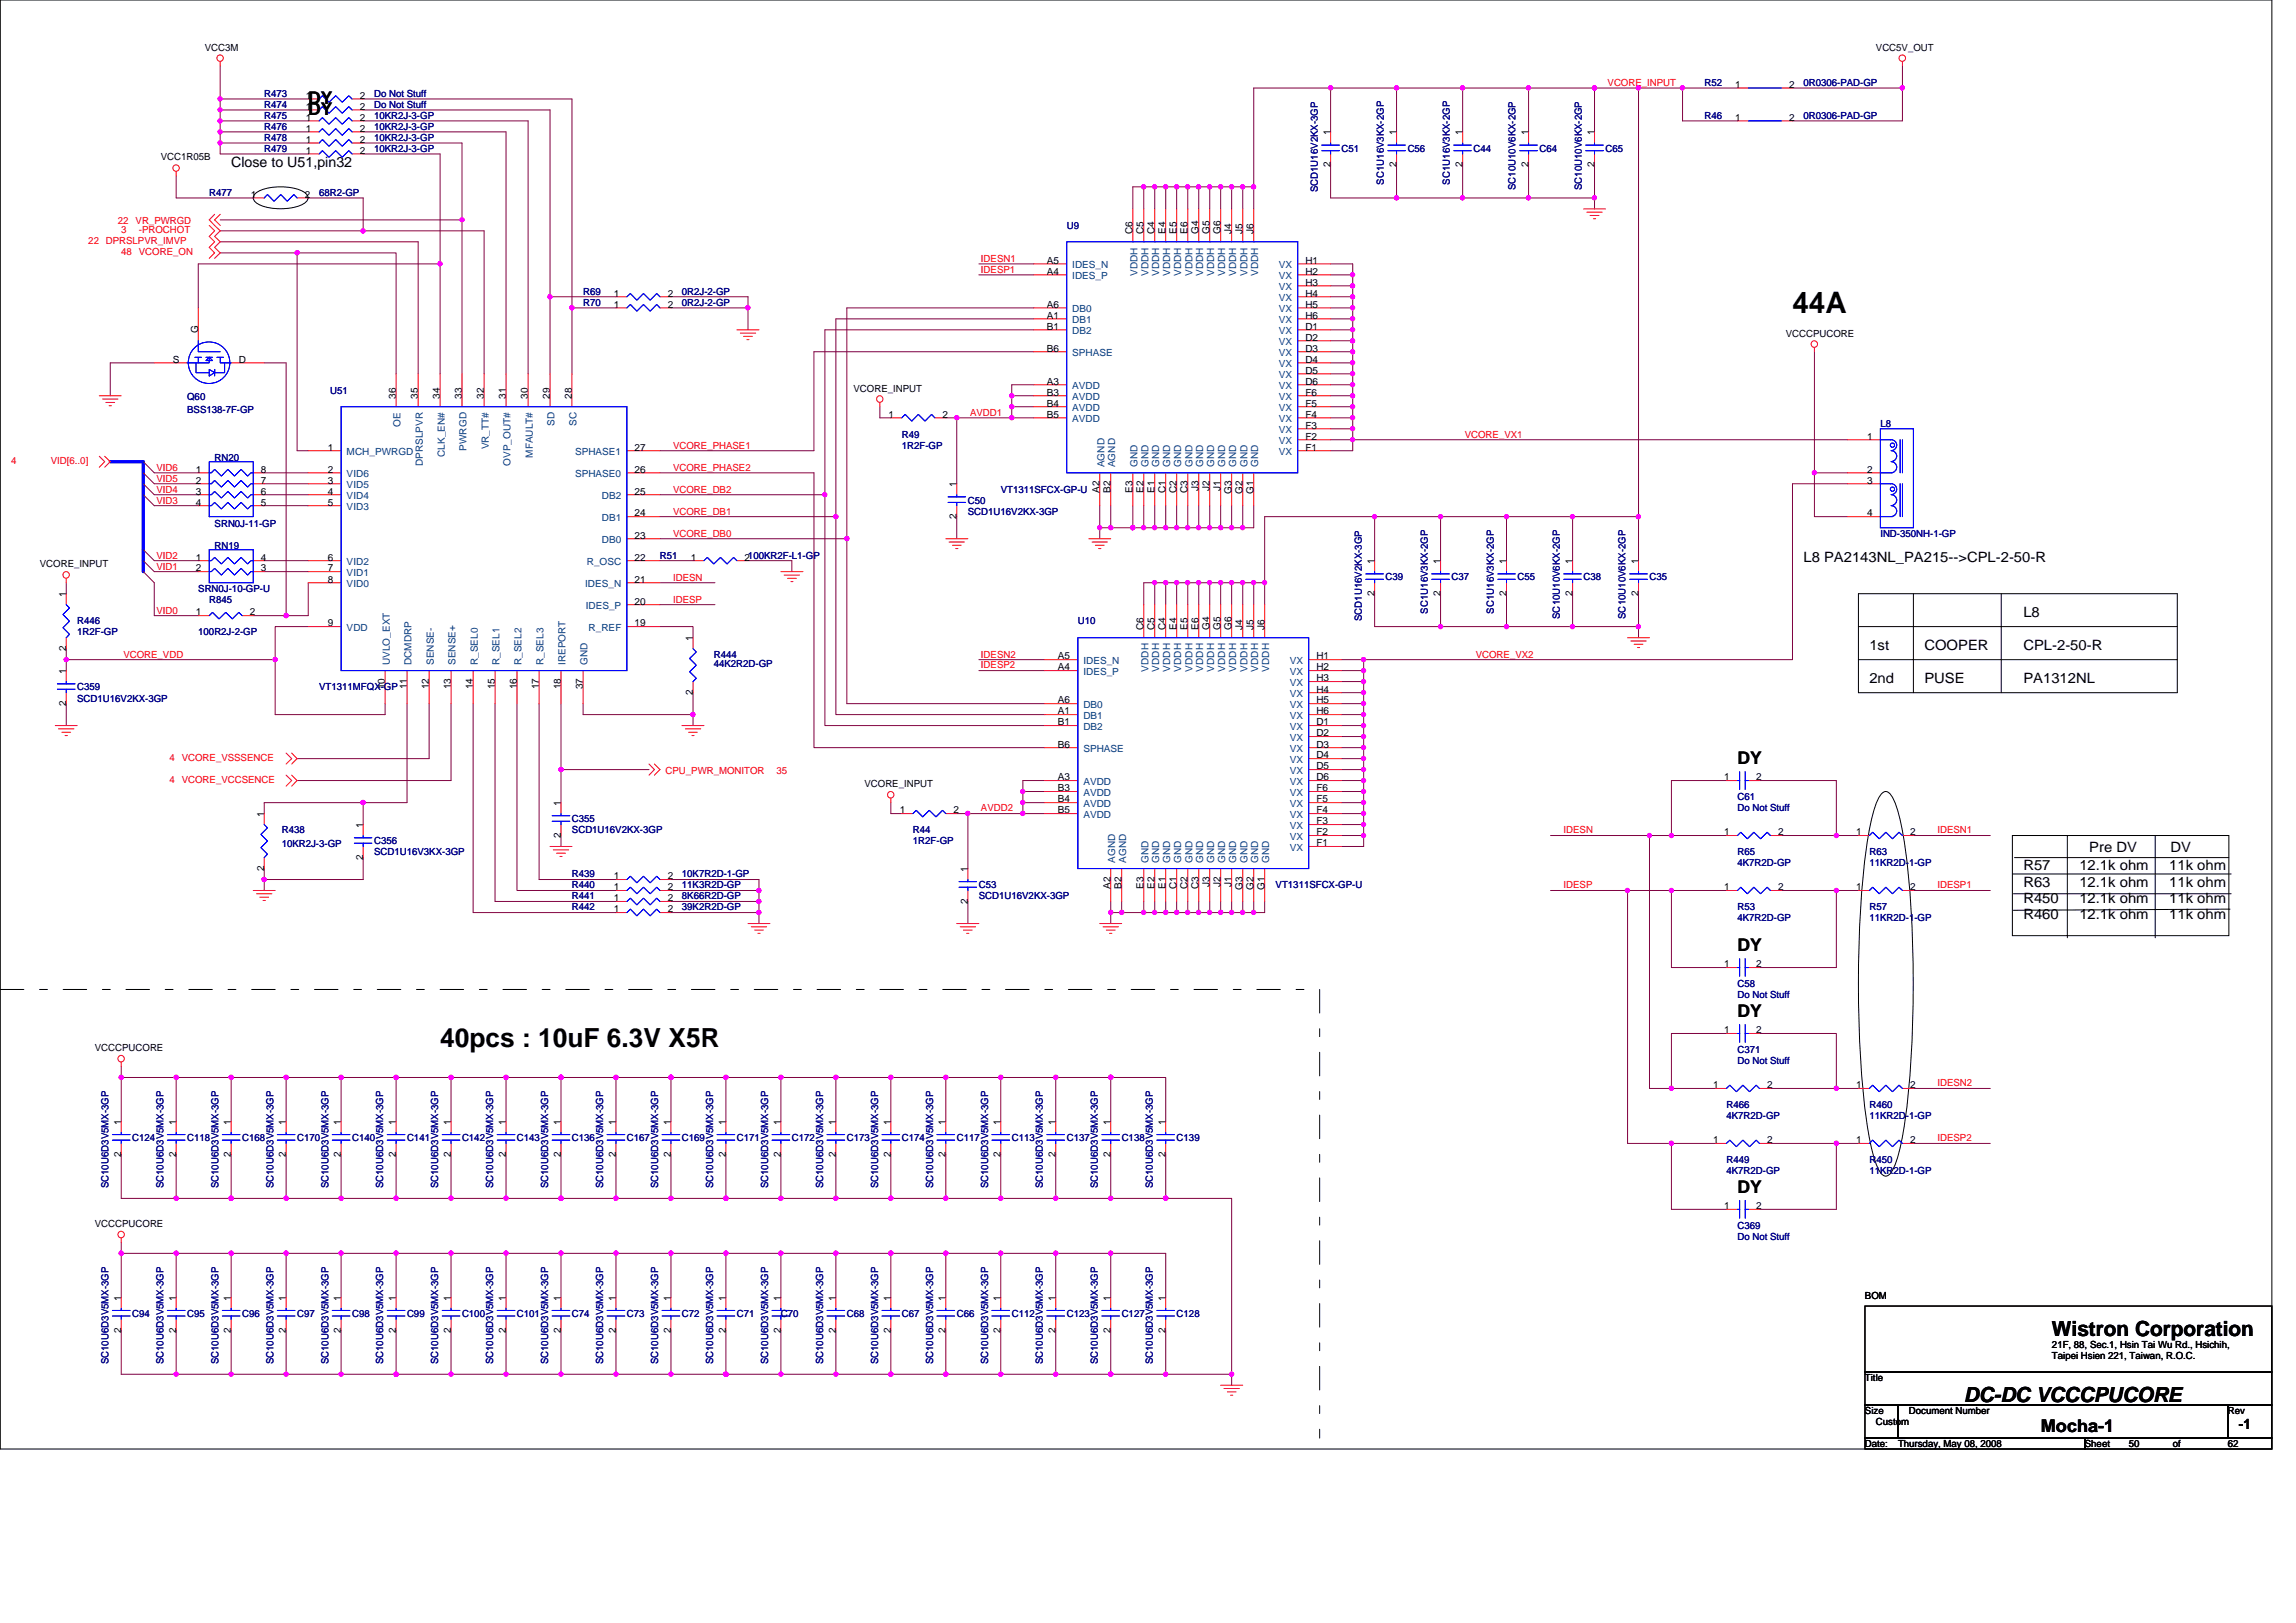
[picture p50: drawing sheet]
<svg xmlns="http://www.w3.org/2000/svg" width="297mm" height="210mm" viewBox="0 0 297 210" stroke-linecap="round" stroke-linejoin="round" font-family="sans-serif">
<defs><g id="words">
<text font-size="3.8" x="231.9" y="40.5">44A</text>
<text font-size="3.4" x="56.9" y="135.5">40pcs : 10uF 6.3V X5R</text>
<g font-size="2.7">
<text x="265.5" y="172.9">Wistron Corporation</text>
<text x="254.1" y="181.4">DC-DC VCCCPUCORE</text>
</g>
<g font-size="2.3">
<text x="39.9" y="13.5">DY</text>
<text x="39.9" y="14.9">DY</text>
<text x="224.8" y="98.8">DY</text>
<text x="224.8" y="123">DY</text>
<text x="224.8" y="131.6">DY</text>
<text x="224.8" y="154.3">DY</text>
<text x="264" y="185.3">Mocha-1</text>
</g>
<g font-size="1.8">
<text x="29.9" y="21.6">Close to U51,pin32</text>
<text x="233.3" y="72.8">L8 PA2143NL_PA215--&gt;CPL-2-50-R</text>
<text x="261.8" y="79.9">L8</text>
<text x="241.8" y="84.2">1st</text>
<text x="241.8" y="88.4">2nd</text>
<text x="249" y="84.2">COOPER</text>
<text x="249" y="88.4">PUSE</text>
<text x="261.8" y="88.4">PA1312NL</text>
<text x="261.8" y="84.2">CPL-2-50-R</text>
<text x="261.8" y="112.6">R57</text>
<text x="269" y="112.6">12.1k ohm</text>
<text x="270.3" y="110.2">Pre DV</text>
<text x="280.6" y="112.6">11k ohm</text>
<text x="280.8" y="110.2">DV</text>
<text x="261.8" y="114.7">R63</text>
<text x="261.8" y="116.8">R450</text>
<text x="261.8" y="119">R460</text>
<text x="269" y="114.7">12.1k ohm</text>
<text x="269" y="116.8">12.1k ohm</text>
<text x="269" y="119">12.1k ohm</text>
<text x="280.6" y="114.7">11k ohm</text>
<text x="280.6" y="116.8">11k ohm</text>
<text x="280.6" y="119">11k ohm</text>
<text x="289.6" y="184.9">-1</text>
</g>
<g font-size="1.3">
<text x="26.5" y="6.5">VCC3M</text>
<text x="224.5" y="11.4">1</text>
<text x="231.5" y="11.4">2</text>
<text x="242.7" y="6.5">VCC5V_OUT</text>
<text x="39.6" y="17">1</text>
<text x="39.6" y="15.6">1</text>
<text x="39.6" y="12.8">1</text>
<text x="39.6" y="14.2">1</text>
<text x="46.5" y="17">2</text>
<text x="46.5" y="15.6">2</text>
<text x="46.5" y="12.8">2</text>
<text x="46.5" y="14.2">2</text>
<text x="172.1" y="17.5" transform="rotate(-90 172.1 17.5)">1</text>
<text x="180.7" y="17.5" transform="rotate(-90 180.7 17.5)">1</text>
<text x="189.2" y="17.5" transform="rotate(-90 189.2 17.5)">1</text>
<text x="197.7" y="17.5" transform="rotate(-90 197.7 17.5)">1</text>
<text x="206.3" y="17.5" transform="rotate(-90 206.3 17.5)">1</text>
<text x="224.5" y="15.6">1</text>
<text x="231.5" y="15.6">2</text>
<text x="20.8" y="20.8">VCC1R05B</text>
<text x="39.6" y="19.9">1</text>
<text x="39.6" y="18.5">1</text>
<text x="46.5" y="19.9">2</text>
<text x="46.5" y="18.5">2</text>
<text x="172.1" y="21.6" transform="rotate(-90 172.1 21.6)">2</text>
<text x="180.7" y="21.6" transform="rotate(-90 180.7 21.6)">2</text>
<text x="189.2" y="21.6" transform="rotate(-90 189.2 21.6)">2</text>
<text x="197.7" y="21.6" transform="rotate(-90 197.7 21.6)">2</text>
<text x="206.3" y="21.6" transform="rotate(-90 206.3 21.6)">2</text>
<text x="32.5" y="25.6">1</text>
<text x="39.4" y="25.6">2</text>
<text x="135.4" y="35.5">A4</text>
<text x="135.4" y="34.1">A5</text>
<text x="146.5" y="30.3" transform="rotate(-90 146.5 30.3)">C6</text>
<text x="148" y="30.3" transform="rotate(-90 148 30.3)">C5</text>
<text x="149.4" y="30.3" transform="rotate(-90 149.4 30.3)">C4</text>
<text x="150.8" y="30.3" transform="rotate(-90 150.8 30.3)">E4</text>
<text x="152.2" y="30.3" transform="rotate(-90 152.2 30.3)">E5</text>
<text x="153.6" y="30.3" transform="rotate(-90 153.6 30.3)">E6</text>
<text x="155.1" y="30.3" transform="rotate(-90 155.1 30.3)">G4</text>
<text x="156.5" y="30.3" transform="rotate(-90 156.5 30.3)">G5</text>
<text x="157.9" y="30.3" transform="rotate(-90 157.9 30.3)">G6</text>
<text x="159.3" y="30.3" transform="rotate(-90 159.3 30.3)">J4</text>
<text x="160.8" y="30.3" transform="rotate(-90 160.8 30.3)">J5</text>
<text x="162.2" y="30.3" transform="rotate(-90 162.2 30.3)">J6</text>
<text x="168.9" y="34.1">H1</text>
<text x="168.9" y="35.5">H2</text>
<text x="79.4" y="38.4">1</text>
<text x="79.4" y="39.8">1</text>
<text x="86.4" y="38.4">2</text>
<text x="86.4" y="39.8">2</text>
<text x="135.4" y="41.2">A1</text>
<text x="135.4" y="39.8">A6</text>
<text x="168.9" y="37">H3</text>
<text x="168.9" y="38.4">H4</text>
<text x="168.9" y="39.8">H5</text>
<text x="168.9" y="41.2">H6</text>
<text x="22.3" y="46.9">S</text>
<text x="25.6" y="43.1" transform="rotate(-90 25.6 43.1)">G</text>
<text x="30.9" y="46.9">D</text>
<text x="135.4" y="42.7">B1</text>
<text x="135.4" y="45.5">B6</text>
<text x="168.9" y="42.7">D1</text>
<text x="168.9" y="44.1">D2</text>
<text x="168.9" y="45.5">D3</text>
<text x="168.9" y="46.9">D4</text>
<text x="231" y="43.5">VCCCPUCORE</text>
<text x="51.2" y="51.6" transform="rotate(-90 51.2 51.6)">36</text>
<text x="54.1" y="51.6" transform="rotate(-90 54.1 51.6)">35</text>
<text x="56.9" y="51.6" transform="rotate(-90 56.9 51.6)">34</text>
<text x="59.8" y="51.6" transform="rotate(-90 59.8 51.6)">33</text>
<text x="62.6" y="51.6" transform="rotate(-90 62.6 51.6)">32</text>
<text x="65.4" y="51.6" transform="rotate(-90 65.4 51.6)">31</text>
<text x="68.3" y="51.6" transform="rotate(-90 68.3 51.6)">30</text>
<text x="71.1" y="51.6" transform="rotate(-90 71.1 51.6)">29</text>
<text x="74" y="51.6" transform="rotate(-90 74 51.6)">28</text>
<text x="110.4" y="50.7">VCORE_INPUT</text>
<text x="135.4" y="49.8">A3</text>
<text x="135.4" y="51.2">B3</text>
<text x="135.4" y="52.6">B4</text>
<text x="168.9" y="48.3">D5</text>
<text x="168.9" y="49.8">D6</text>
<text x="168.9" y="52.6">F5</text>
<text x="168.9" y="51.2">F6</text>
<text x="42.4" y="58.3">1</text>
<text x="82.1" y="58.3">27</text>
<text x="115" y="54">1</text>
<text x="121.9" y="54">2</text>
<text x="135.4" y="54">B5</text>
<text x="168.9" y="58.3">F1</text>
<text x="168.9" y="56.9">F2</text>
<text x="168.9" y="55.5">F3</text>
<text x="168.9" y="54">F4</text>
<text x="241.6" y="56.9">1</text>
<text x="25.4" y="61.2">1</text>
<text x="25.4" y="62.6">2</text>
<text x="25.4" y="64">3</text>
<text x="25.4" y="65.4">4</text>
<text x="33.8" y="65.4">5</text>
<text x="33.8" y="64">6</text>
<text x="33.8" y="62.6">7</text>
<text x="33.8" y="61.2">8</text>
<text x="42.4" y="61.2">2</text>
<text x="42.4" y="62.6">3</text>
<text x="42.4" y="64">4</text>
<text x="42.4" y="65.4">5</text>
<text x="82.1" y="61.2">26</text>
<text x="82.1" y="64">25</text>
<text x="123.8" y="63" transform="rotate(-90 123.8 63)">1</text>
<text x="142.3" y="63.8" transform="rotate(-90 142.3 63.8)">A2</text>
<text x="143.7" y="63.8" transform="rotate(-90 143.7 63.8)">B2</text>
<text x="146.5" y="63.8" transform="rotate(-90 146.5 63.8)">E3</text>
<text x="148" y="63.8" transform="rotate(-90 148 63.8)">E2</text>
<text x="149.4" y="63.8" transform="rotate(-90 149.4 63.8)">E1</text>
<text x="150.8" y="63.8" transform="rotate(-90 150.8 63.8)">C1</text>
<text x="152.2" y="63.8" transform="rotate(-90 152.2 63.8)">C2</text>
<text x="153.6" y="63.8" transform="rotate(-90 153.6 63.8)">C3</text>
<text x="155.1" y="63.5" transform="rotate(-90 155.1 63.5)">J3</text>
<text x="156.5" y="63.5" transform="rotate(-90 156.5 63.5)">J2</text>
<text x="157.9" y="63.5" transform="rotate(-90 157.9 63.5)">J1</text>
<text x="159.3" y="63.9" transform="rotate(-90 159.3 63.9)">G3</text>
<text x="160.8" y="63.9" transform="rotate(-90 160.8 63.9)">G2</text>
<text x="162.2" y="63.9" transform="rotate(-90 162.2 63.9)">G1</text>
<text x="241.6" y="61.2">2</text>
<text x="241.6" y="62.6">3</text>
<text x="82.1" y="66.8">24</text>
<text x="82.1" y="69.7">23</text>
<text x="123.8" y="67.1" transform="rotate(-90 123.8 67.1)">2</text>
<text x="241.6" y="66.8">4</text>
<text x="5.2" y="73.4">VCORE_INPUT</text>
<text x="8.5" y="77.2" transform="rotate(-90 8.5 77.2)">1</text>
<text x="25.4" y="72.5">1</text>
<text x="25.4" y="73.9">2</text>
<text x="33.8" y="73.9">3</text>
<text x="33.8" y="72.5">4</text>
<text x="42.4" y="72.5">6</text>
<text x="42.4" y="73.9">7</text>
<text x="42.4" y="75.4">8</text>
<text x="82.1" y="72.5">22</text>
<text x="82.1" y="75.4">21</text>
<text x="89.4" y="72.5">1</text>
<text x="96.3" y="72.5">2100KR2F-L1-GP</text>
<text x="177.8" y="77.1" transform="rotate(-90 177.8 77.1)">2</text>
<text x="177.8" y="73" transform="rotate(-90 177.8 73)">1</text>
<text x="186.3" y="77.1" transform="rotate(-90 186.3 77.1)">2</text>
<text x="186.3" y="73" transform="rotate(-90 186.3 73)">1</text>
<text x="194.9" y="77.1" transform="rotate(-90 194.9 77.1)">2</text>
<text x="194.9" y="73" transform="rotate(-90 194.9 73)">1</text>
<text x="203.4" y="77.1" transform="rotate(-90 203.4 77.1)">2</text>
<text x="203.4" y="73" transform="rotate(-90 203.4 73)">1</text>
<text x="212" y="77.1" transform="rotate(-90 212 77.1)">2</text>
<text x="212" y="73" transform="rotate(-90 212 73)">1</text>
<text x="25.4" y="79.6">1</text>
<text x="32.3" y="79.6">2</text>
<text x="42.4" y="81">9</text>
<text x="82.1" y="81">19</text>
<text x="82.1" y="78.2">20</text>
<text x="89.6" y="82.9" transform="rotate(-90 89.6 82.9)">1</text>
<text x="148" y="81.5" transform="rotate(-90 148 81.5)">C6</text>
<text x="149.4" y="81.5" transform="rotate(-90 149.4 81.5)">C5</text>
<text x="150.8" y="81.5" transform="rotate(-90 150.8 81.5)">C4</text>
<text x="152.2" y="81.5" transform="rotate(-90 152.2 81.5)">E4</text>
<text x="153.6" y="81.5" transform="rotate(-90 153.6 81.5)">E5</text>
<text x="155.1" y="81.5" transform="rotate(-90 155.1 81.5)">E6</text>
<text x="156.5" y="81.5" transform="rotate(-90 156.5 81.5)">G4</text>
<text x="157.9" y="81.5" transform="rotate(-90 157.9 81.5)">G5</text>
<text x="159.3" y="81.5" transform="rotate(-90 159.3 81.5)">G6</text>
<text x="160.8" y="81.5" transform="rotate(-90 160.8 81.5)">J4</text>
<text x="162.2" y="81.5" transform="rotate(-90 162.2 81.5)">J5</text>
<text x="163.6" y="81.5" transform="rotate(-90 163.6 81.5)">J6</text>
<text x="8.5" y="87.2" transform="rotate(-90 8.5 87.2)">1</text>
<text x="8.5" y="84.2" transform="rotate(-90 8.5 84.2)">2</text>
<text x="49.8" y="89.2" transform="rotate(-90 49.8 89.2)">10</text>
<text x="52.6" y="89.2" transform="rotate(-90 52.6 89.2)">11</text>
<text x="55.5" y="89.2" transform="rotate(-90 55.5 89.2)">12</text>
<text x="58.3" y="89.2" transform="rotate(-90 58.3 89.2)">13</text>
<text x="61.2" y="89.2" transform="rotate(-90 61.2 89.2)">14</text>
<text x="64" y="89.2" transform="rotate(-90 64 89.2)">15</text>
<text x="66.9" y="89.2" transform="rotate(-90 66.9 89.2)">16</text>
<text x="69.7" y="89.2" transform="rotate(-90 69.7 89.2)">17</text>
<text x="72.6" y="89.2" transform="rotate(-90 72.6 89.2)">18</text>
<text x="75.4" y="89.2" transform="rotate(-90 75.4 89.2)">37</text>
<text x="89.6" y="89.9" transform="rotate(-90 89.6 89.9)">2</text>
<text x="136.9" y="86.7">A4</text>
<text x="136.9" y="85.3">A5</text>
<text x="170.3" y="85.3">H1</text>
<text x="170.3" y="86.7">H2</text>
<text x="170.3" y="88.2">H3</text>
<text x="170.3" y="89.6">H4</text>
<text x="8.5" y="91.3" transform="rotate(-90 8.5 91.3)">2</text>
<text x="136.9" y="92.4">A1</text>
<text x="136.9" y="91">A6</text>
<text x="136.9" y="93.9">B1</text>
<text x="170.3" y="93.9">D1</text>
<text x="170.3" y="95.3">D2</text>
<text x="170.3" y="91">H5</text>
<text x="170.3" y="92.4">H6</text>
<text x="111.8" y="101.9">VCORE_INPUT</text>
<text x="136.9" y="101">A3</text>
<text x="136.9" y="96.7">B6</text>
<text x="170.3" y="96.7">D3</text>
<text x="170.3" y="98.1">D4</text>
<text x="170.3" y="99.5">D5</text>
<text x="170.3" y="101">D6</text>
<text x="223.1" y="101">1</text>
<text x="227.2" y="101">2</text>
<text x="34.2" y="105.7" transform="rotate(-90 34.2 105.7)">1</text>
<text x="47" y="107.1" transform="rotate(-90 47 107.1)">1</text>
<text x="72.6" y="104.3" transform="rotate(-90 72.6 104.3)">1</text>
<text x="116.4" y="105.2">1</text>
<text x="123.4" y="105.2">2</text>
<text x="136.9" y="102.4">B3</text>
<text x="136.9" y="103.8">B4</text>
<text x="136.9" y="105.2">B5</text>
<text x="170.3" y="106.7">F3</text>
<text x="170.3" y="105.2">F4</text>
<text x="170.3" y="103.8">F5</text>
<text x="170.3" y="102.4">F6</text>
<text x="34.2" y="112.7" transform="rotate(-90 34.2 112.7)">2</text>
<text x="47" y="111.2" transform="rotate(-90 47 111.2)">2</text>
<text x="72.6" y="108.4" transform="rotate(-90 72.6 108.4)">2</text>
<text x="79.4" y="113.8">1</text>
<text x="86.4" y="113.8">2</text>
<text x="125.2" y="112.8" transform="rotate(-90 125.2 112.8)">1</text>
<text x="170.3" y="109.5">F1</text>
<text x="170.3" y="108.1">F2</text>
<text x="223.1" y="108.1">1</text>
<text x="230" y="108.1">2</text>
<text x="240.1" y="108.1">1</text>
<text x="247.1" y="108.1">2</text>
<text x="79.4" y="116.6">1</text>
<text x="79.4" y="118">1</text>
<text x="79.4" y="115.2">1</text>
<text x="86.4" y="116.6">2</text>
<text x="86.4" y="118">2</text>
<text x="86.4" y="115.2">2</text>
<text x="125.2" y="116.9" transform="rotate(-90 125.2 116.9)">2</text>
<text x="143.7" y="115" transform="rotate(-90 143.7 115)">A2</text>
<text x="145.1" y="115" transform="rotate(-90 145.1 115)">B2</text>
<text x="148" y="115" transform="rotate(-90 148 115)">E3</text>
<text x="149.4" y="115" transform="rotate(-90 149.4 115)">E2</text>
<text x="150.8" y="115" transform="rotate(-90 150.8 115)">E1</text>
<text x="152.2" y="115" transform="rotate(-90 152.2 115)">C1</text>
<text x="153.6" y="115" transform="rotate(-90 153.6 115)">C2</text>
<text x="155.1" y="115" transform="rotate(-90 155.1 115)">C3</text>
<text x="156.5" y="114.7" transform="rotate(-90 156.5 114.7)">J3</text>
<text x="157.9" y="114.7" transform="rotate(-90 157.9 114.7)">J2</text>
<text x="159.3" y="114.7" transform="rotate(-90 159.3 114.7)">J1</text>
<text x="160.8" y="115.1" transform="rotate(-90 160.8 115.1)">G3</text>
<text x="162.2" y="115.1" transform="rotate(-90 162.2 115.1)">G2</text>
<text x="163.6" y="115.1" transform="rotate(-90 163.6 115.1)">G1</text>
<text x="223.1" y="115.2">1</text>
<text x="230" y="115.2">2</text>
<text x="240.1" y="115.2">1</text>
<text x="247.1" y="115.2">2</text>
<text x="223.1" y="125.2">1</text>
<text x="227.2" y="125.2">2</text>
<text x="12.3" y="136">VCCCPUCORE</text>
<text x="223.1" y="133.7">1</text>
<text x="227.2" y="133.7">2</text>
<text x="221.6" y="140.8">1</text>
<text x="228.6" y="140.8">2</text>
<text x="240.1" y="140.8">1</text>
<text x="247.1" y="140.8">2</text>
<text x="15.7" y="149.6" transform="rotate(-90 15.7 149.6)">2</text>
<text x="15.7" y="145.5" transform="rotate(-90 15.7 145.5)">1</text>
<text x="22.8" y="149.6" transform="rotate(-90 22.8 149.6)">2</text>
<text x="22.8" y="145.5" transform="rotate(-90 22.8 145.5)">1</text>
<text x="29.9" y="149.6" transform="rotate(-90 29.9 149.6)">2</text>
<text x="29.9" y="145.5" transform="rotate(-90 29.9 145.5)">1</text>
<text x="37" y="149.6" transform="rotate(-90 37 149.6)">2</text>
<text x="37" y="145.5" transform="rotate(-90 37 145.5)">1</text>
<text x="44.1" y="149.6" transform="rotate(-90 44.1 149.6)">2</text>
<text x="44.1" y="145.5" transform="rotate(-90 44.1 145.5)">1</text>
<text x="51.2" y="149.6" transform="rotate(-90 51.2 149.6)">2</text>
<text x="51.2" y="145.5" transform="rotate(-90 51.2 145.5)">1</text>
<text x="58.3" y="149.6" transform="rotate(-90 58.3 149.6)">2</text>
<text x="58.3" y="145.5" transform="rotate(-90 58.3 145.5)">1</text>
<text x="65.4" y="149.6" transform="rotate(-90 65.4 149.6)">2</text>
<text x="65.4" y="145.5" transform="rotate(-90 65.4 145.5)">1</text>
<text x="72.6" y="149.6" transform="rotate(-90 72.6 149.6)">2</text>
<text x="72.6" y="145.5" transform="rotate(-90 72.6 145.5)">1</text>
<text x="79.7" y="149.6" transform="rotate(-90 79.7 149.6)">2</text>
<text x="79.7" y="145.5" transform="rotate(-90 79.7 145.5)">1</text>
<text x="86.8" y="149.6" transform="rotate(-90 86.8 149.6)">2</text>
<text x="86.8" y="145.5" transform="rotate(-90 86.8 145.5)">1</text>
<text x="93.9" y="149.6" transform="rotate(-90 93.9 149.6)">2</text>
<text x="93.9" y="145.5" transform="rotate(-90 93.9 145.5)">1</text>
<text x="101" y="149.6" transform="rotate(-90 101 149.6)">2</text>
<text x="101" y="145.5" transform="rotate(-90 101 145.5)">1</text>
<text x="108.1" y="149.6" transform="rotate(-90 108.1 149.6)">2</text>
<text x="108.1" y="145.5" transform="rotate(-90 108.1 145.5)">1</text>
<text x="115.2" y="149.6" transform="rotate(-90 115.2 149.6)">2</text>
<text x="115.2" y="145.5" transform="rotate(-90 115.2 145.5)">1</text>
<text x="122.3" y="149.6" transform="rotate(-90 122.3 149.6)">2</text>
<text x="122.3" y="145.5" transform="rotate(-90 122.3 145.5)">1</text>
<text x="129.5" y="149.6" transform="rotate(-90 129.5 149.6)">2</text>
<text x="129.5" y="145.5" transform="rotate(-90 129.5 145.5)">1</text>
<text x="136.6" y="149.6" transform="rotate(-90 136.6 149.6)">2</text>
<text x="136.6" y="145.5" transform="rotate(-90 136.6 145.5)">1</text>
<text x="143.7" y="149.6" transform="rotate(-90 143.7 149.6)">2</text>
<text x="143.7" y="145.5" transform="rotate(-90 143.7 145.5)">1</text>
<text x="150.8" y="149.6" transform="rotate(-90 150.8 149.6)">2</text>
<text x="150.8" y="145.5" transform="rotate(-90 150.8 145.5)">1</text>
<text x="221.6" y="147.9">1</text>
<text x="228.6" y="147.9">2</text>
<text x="240.1" y="147.9">1</text>
<text x="247.1" y="147.9">2</text>
<text x="12.3" y="158.7">VCCCPUCORE</text>
<text x="223.1" y="156.4">1</text>
<text x="227.2" y="156.4">2</text>
<text x="241.3" y="168">BOM</text>
<text x="15.7" y="172.4" transform="rotate(-90 15.7 172.4)">2</text>
<text x="15.7" y="168.3" transform="rotate(-90 15.7 168.3)">1</text>
<text x="22.8" y="172.4" transform="rotate(-90 22.8 172.4)">2</text>
<text x="22.8" y="168.3" transform="rotate(-90 22.8 168.3)">1</text>
<text x="29.9" y="172.4" transform="rotate(-90 29.9 172.4)">2</text>
<text x="29.9" y="168.3" transform="rotate(-90 29.9 168.3)">1</text>
<text x="37" y="172.4" transform="rotate(-90 37 172.4)">2</text>
<text x="37" y="168.3" transform="rotate(-90 37 168.3)">1</text>
<text x="44.1" y="172.4" transform="rotate(-90 44.1 172.4)">2</text>
<text x="44.1" y="168.3" transform="rotate(-90 44.1 168.3)">1</text>
<text x="51.2" y="172.4" transform="rotate(-90 51.2 172.4)">2</text>
<text x="51.2" y="168.3" transform="rotate(-90 51.2 168.3)">1</text>
<text x="58.3" y="172.4" transform="rotate(-90 58.3 172.4)">2</text>
<text x="58.3" y="168.3" transform="rotate(-90 58.3 168.3)">1</text>
<text x="65.4" y="172.4" transform="rotate(-90 65.4 172.4)">2</text>
<text x="65.4" y="168.3" transform="rotate(-90 65.4 168.3)">1</text>
<text x="72.6" y="172.4" transform="rotate(-90 72.6 172.4)">2</text>
<text x="72.6" y="168.3" transform="rotate(-90 72.6 168.3)">1</text>
<text x="79.7" y="172.4" transform="rotate(-90 79.7 172.4)">2</text>
<text x="79.7" y="168.3" transform="rotate(-90 79.7 168.3)">1</text>
<text x="86.8" y="172.4" transform="rotate(-90 86.8 172.4)">2</text>
<text x="86.8" y="168.3" transform="rotate(-90 86.8 168.3)">1</text>
<text x="93.9" y="172.4" transform="rotate(-90 93.9 172.4)">2</text>
<text x="93.9" y="168.3" transform="rotate(-90 93.9 168.3)">1</text>
<text x="101" y="172.4" transform="rotate(-90 101 172.4)">2</text>
<text x="101" y="168.3" transform="rotate(-90 101 168.3)">1</text>
<text x="108.1" y="172.4" transform="rotate(-90 108.1 172.4)">2</text>
<text x="108.1" y="168.3" transform="rotate(-90 108.1 168.3)">1</text>
<text x="115.2" y="172.4" transform="rotate(-90 115.2 172.4)">2</text>
<text x="115.2" y="168.3" transform="rotate(-90 115.2 168.3)">1</text>
<text x="122.3" y="172.4" transform="rotate(-90 122.3 172.4)">2</text>
<text x="122.3" y="168.3" transform="rotate(-90 122.3 168.3)">1</text>
<text x="129.5" y="172.4" transform="rotate(-90 129.5 172.4)">2</text>
<text x="129.5" y="168.3" transform="rotate(-90 129.5 168.3)">1</text>
<text x="136.6" y="172.4" transform="rotate(-90 136.6 172.4)">2</text>
<text x="136.6" y="168.3" transform="rotate(-90 136.6 168.3)">1</text>
<text x="143.7" y="172.4" transform="rotate(-90 143.7 172.4)">2</text>
<text x="143.7" y="168.3" transform="rotate(-90 143.7 168.3)">1</text>
<text x="150.8" y="172.4" transform="rotate(-90 150.8 172.4)">2</text>
<text x="150.8" y="168.3" transform="rotate(-90 150.8 168.3)">1</text>
<text x="241.3" y="178.7">Title</text>
<text x="265.5" y="174.4">21F, 88, Sec.1, Hsin Tai Wu Rd., Hsichih,</text>
<text x="265.5" y="175.9">Taipei Hsien 221, Taiwan, R.O.C.</text>
<text x="241.3" y="182.9">Size</text>
<text x="242.7" y="184.3">Custom</text>
<text x="247" y="182.9">Document Number</text>
<text x="288.2" y="182.9">Rev</text>
<text x="241.3" y="187.2">Date:</text>
<text x="245.6" y="187.2">Thursday, May 08, 2008</text>
<text x="269.7" y="187.2">Sheet</text>
<text x="275.4" y="187.2">50</text>
<text x="281.1" y="187.2">of</text>
<text x="288.2" y="187.2">62</text>
</g>
<g font-size="1.3" fill="#f00">
<text x="208" y="11.1">VCORE_INPUT</text>
<text x="15.3" y="29">22</text>
<text x="17.5" y="29">VR_PWRGD</text>
<text x="11.4" y="31.6">22 DPRSLPVR_IMVP</text>
<text x="15.7" y="30.2">3</text>
<text x="15.7" y="33">48</text>
<text x="18" y="30.2">-PROCHOT</text>
<text x="18" y="33">VCORE_ON</text>
<text x="126.9" y="33.9">IDESN1</text>
<text x="126.9" y="35.3">IDESP1</text>
<text x="125.5" y="53.8">AVDD1</text>
<text x="87.1" y="58">VCORE_PHASE1</text>
<text x="189.5" y="56.6">VCORE_VX1</text>
<text x="1.5" y="60">4</text>
<text x="6.6" y="60">VID[6..0]</text>
<text x="20.2" y="63.7">VID4</text>
<text x="20.2" y="65.2">VID3</text>
<text x="20.2" y="60.9">VID6</text>
<text x="20.2" y="62.3">VID5</text>
<text x="87.1" y="60.9">VCORE_PHASE2</text>
<text x="87.1" y="63.7">VCORE_DB2</text>
<text x="87.1" y="66.6">VCORE_DB1</text>
<text x="87.1" y="69.4">VCORE_DB0</text>
<text x="20.2" y="72.3">VID2</text>
<text x="20.2" y="73.7">VID1</text>
<text x="87.1" y="78">IDESP</text>
<text x="87.1" y="75.1">IDESN</text>
<text x="20.2" y="79.4">VID0</text>
<text x="16" y="85.1">VCORE_VDD</text>
<text x="126.9" y="86.5">IDESP2</text>
<text x="126.9" y="85.1">IDESN2</text>
<text x="190.9" y="85.1">VCORE_VX2</text>
<text x="21.9" y="98.4">4 VCORE_VSSSENCE</text>
<text x="21.9" y="101.3">4 VCORE_VCCSENCE</text>
<text x="86.1" y="100.1">CPU_PWR_MONITOR</text>
<text x="100.5" y="100.1">35</text>
<text x="126.9" y="105">AVDD2</text>
<text x="202.3" y="107.8">IDESN</text>
<text x="250.7" y="107.8">IDESN1</text>
<text x="202.3" y="114.9">IDESP</text>
<text x="250.7" y="114.9">IDESP1</text>
<text x="250.7" y="140.5">IDESN2</text>
<text x="250.7" y="147.7">IDESP2</text>
</g>
<g font-size="1.3" fill="#000080">
<text x="220.5" y="11.1">R52</text>
<text x="233.3" y="11.1">0R0306-PAD-GP</text>
<text x="34.2" y="16.8">R476</text>
<text x="34.2" y="15.4">R475</text>
<text x="34.2" y="12.5">R473</text>
<text x="34.2" y="13.9">R474</text>
<text x="48.4" y="16.8">10KR2J-3-GP</text>
<text x="48.4" y="15.4">10KR2J-3-GP</text>
<text x="48.4" y="12.5">Do Not Stuff</text>
<text x="48.4" y="13.9">Do Not Stuff</text>
<text x="220.5" y="15.4">R46</text>
<text x="233.3" y="15.4">0R0306-PAD-GP</text>
<text x="34.2" y="19.6">R479</text>
<text x="34.2" y="18.2">R478</text>
<text x="48.4" y="19.6">10KR2J-3-GP</text>
<text x="48.4" y="18.2">10KR2J-3-GP</text>
<text x="173.6" y="19.6">C51</text>
<text x="179" y="23.9" transform="rotate(-90 179 23.9)">SC1U16V3KX-2GP</text>
<text x="182.1" y="19.6">C56</text>
<text x="187.6" y="23.9" transform="rotate(-90 187.6 23.9)">SC1U16V3KX-2GP</text>
<text x="190.6" y="19.6">C44</text>
<text x="199.2" y="19.6">C64</text>
<text x="207.7" y="19.6">C65</text>
<text x="27.1" y="25.3">R477</text>
<text x="41.3" y="25.3">68R2-GP</text>
<text x="138" y="29.6">U9</text>
<text x="170.5" y="24.9" transform="rotate(-90 170.5 24.9)">SCD1U16V2KX-3GP</text>
<text x="196.1" y="24.6" transform="rotate(-90 196.1 24.6)">SC10U10V6KX-2GP</text>
<text x="204.6" y="24.6" transform="rotate(-90 204.6 24.6)">SC10U10V6KX-2GP</text>
<text x="75.4" y="38.1">R69</text>
<text x="75.4" y="39.5">R70</text>
<text x="88.2" y="38.1">0R2J-2-GP</text>
<text x="88.2" y="39.5">0R2J-2-GP</text>
<text x="24.2" y="51.8">Q60</text>
<text x="24.2" y="53.5">BSS138-7F-GP</text>
<text x="42.7" y="50.9">U51</text>
<text x="27.8" y="59.6">RN20</text>
<text x="116.7" y="56.6">R49</text>
<text x="116.7" y="58">1R2F-GP</text>
<text x="243.3" y="55.2">L8</text>
<text x="125.2" y="65.2">C50</text>
<text x="129.5" y="63.7">VT1311SFCX-GP-U</text>
<text x="27.8" y="68.1">SRN0J-11-GP</text>
<text x="27.8" y="71">RN19</text>
<text x="125.2" y="66.6">SCD1U16V2KX-3GP</text>
<text x="243.3" y="69.4">IND-350NH-1-GP</text>
<text x="25.7" y="76.5">SRN0J-10-GP-U</text>
<text x="27.1" y="78">R845</text>
<text x="85.4" y="72.3">R51</text>
<text x="179.3" y="75.1">C39</text>
<text x="187.8" y="75.1">C37</text>
<text x="196.3" y="75.1">C55</text>
<text x="204.9" y="75.1">C38</text>
<text x="213.4" y="75.1">C35</text>
<text x="10" y="80.8">R446</text>
<text x="10" y="82.2">1R2F-GP</text>
<text x="25.7" y="82.2">100R2J-2-GP</text>
<text x="139.4" y="80.8">U10</text>
<text x="176.2" y="80.4" transform="rotate(-90 176.2 80.4)">SCD1U16V2KX-3GP</text>
<text x="184.7" y="79.4" transform="rotate(-90 184.7 79.4)">SC1U16V3KX-2GP</text>
<text x="193.2" y="79.4" transform="rotate(-90 193.2 79.4)">SC1U16V3KX-2GP</text>
<text x="201.8" y="80.1" transform="rotate(-90 201.8 80.1)">SC10U10V6KX-2GP</text>
<text x="210.3" y="80.1" transform="rotate(-90 210.3 80.1)">SC10U10V6KX-2GP</text>
<text x="10" y="89.3">C359</text>
<text x="41.3" y="89.3">VT1311MFQX-GP</text>
<text x="92.3" y="85.1">R444</text>
<text x="92.3" y="86.3">44K2R2D-GP</text>
<text x="10" y="90.8">SCD1U16V2KX-3GP</text>
<text x="36.4" y="107.8">R438</text>
<text x="74" y="106.4">C355</text>
<text x="74" y="107.8">SCD1U16V2KX-3GP</text>
<text x="118.1" y="107.8">R44</text>
<text x="224.8" y="103.5">C61</text>
<text x="224.8" y="105">Do Not Stuff</text>
<text x="36.4" y="109.5">10KR2J-3-GP</text>
<text x="48.4" y="109.2">C356</text>
<text x="48.4" y="110.7">SCD1U16V3KX-3GP</text>
<text x="74" y="113.5">R439</text>
<text x="88.2" y="113.5">10K7R2D-1-GP</text>
<text x="118.1" y="109.2">1R2F-GP</text>
<text x="224.8" y="110.7">R65</text>
<text x="224.8" y="112.1">4K7R2D-GP</text>
<text x="241.8" y="110.7">R63</text>
<text x="241.8" y="112.1">11KR2D-1-GP</text>
<text x="74" y="116.4">R441</text>
<text x="74" y="117.8">R442</text>
<text x="74" y="114.9">R440</text>
<text x="88.2" y="116.4">8K66R2D-GP</text>
<text x="88.2" y="117.8">39K2R2D-GP</text>
<text x="88.2" y="114.9">11K3R2D-GP</text>
<text x="126.6" y="114.9">C53</text>
<text x="126.6" y="116.4">SCD1U16V2KX-3GP</text>
<text x="165" y="114.9">VT1311SFCX-GP-U</text>
<text x="224.8" y="117.8">R53</text>
<text x="224.8" y="119.2">4K7R2D-GP</text>
<text x="241.8" y="117.8">R57</text>
<text x="241.8" y="119.2">11KR2D-1-GP</text>
<text x="224.8" y="127.7">C58</text>
<text x="224.8" y="129.2">Do Not Stuff</text>
<text x="224.8" y="136.3">C371</text>
<text x="224.8" y="137.7">Do Not Stuff</text>
<text x="223.3" y="143.4">R466</text>
<text x="241.8" y="143.4">R460</text>
<text x="17.1" y="147.7">C124</text>
<text x="24.2" y="147.7">C118</text>
<text x="31.3" y="147.7">C168</text>
<text x="38.4" y="147.7">C170</text>
<text x="45.5" y="147.7">C140</text>
<text x="52.7" y="147.7">C141</text>
<text x="59.8" y="147.7">C142</text>
<text x="66.9" y="147.7">C143</text>
<text x="74" y="147.7">C136</text>
<text x="81.1" y="147.7">C167</text>
<text x="88.2" y="147.7">C169</text>
<text x="95.3" y="147.7">C171</text>
<text x="102.4" y="147.7">C172</text>
<text x="109.6" y="147.7">C173</text>
<text x="116.7" y="147.7">C174</text>
<text x="123.8" y="147.7">C117</text>
<text x="130.9" y="147.7">C113</text>
<text x="138" y="147.7">C137</text>
<text x="145.1" y="147.7">C138</text>
<text x="152.2" y="147.7">C139</text>
<text x="223.3" y="144.8">4K7R2D-GP</text>
<text x="241.8" y="144.8">11KR2D-1-GP</text>
<text x="14" y="153.8" transform="rotate(-90 14 153.8)">SC10U6D3V5MX-3GP</text>
<text x="21.1" y="153.8" transform="rotate(-90 21.1 153.8)">SC10U6D3V5MX-3GP</text>
<text x="28.3" y="153.8" transform="rotate(-90 28.3 153.8)">SC10U6D3V5MX-3GP</text>
<text x="35.4" y="153.8" transform="rotate(-90 35.4 153.8)">SC10U6D3V5MX-3GP</text>
<text x="42.5" y="153.8" transform="rotate(-90 42.5 153.8)">SC10U6D3V5MX-3GP</text>
<text x="49.6" y="153.8" transform="rotate(-90 49.6 153.8)">SC10U6D3V5MX-3GP</text>
<text x="56.7" y="153.8" transform="rotate(-90 56.7 153.8)">SC10U6D3V5MX-3GP</text>
<text x="63.8" y="153.8" transform="rotate(-90 63.8 153.8)">SC10U6D3V5MX-3GP</text>
<text x="70.9" y="153.8" transform="rotate(-90 70.9 153.8)">SC10U6D3V5MX-3GP</text>
<text x="78" y="153.8" transform="rotate(-90 78 153.8)">SC10U6D3V5MX-3GP</text>
<text x="85.2" y="153.8" transform="rotate(-90 85.2 153.8)">SC10U6D3V5MX-3GP</text>
<text x="92.3" y="153.8" transform="rotate(-90 92.3 153.8)">SC10U6D3V5MX-3GP</text>
<text x="99.4" y="153.8" transform="rotate(-90 99.4 153.8)">SC10U6D3V5MX-3GP</text>
<text x="106.5" y="153.8" transform="rotate(-90 106.5 153.8)">SC10U6D3V5MX-3GP</text>
<text x="113.6" y="153.8" transform="rotate(-90 113.6 153.8)">SC10U6D3V5MX-3GP</text>
<text x="120.7" y="153.8" transform="rotate(-90 120.7 153.8)">SC10U6D3V5MX-3GP</text>
<text x="127.8" y="153.8" transform="rotate(-90 127.8 153.8)">SC10U6D3V5MX-3GP</text>
<text x="134.9" y="153.8" transform="rotate(-90 134.9 153.8)">SC10U6D3V5MX-3GP</text>
<text x="142" y="153.8" transform="rotate(-90 142 153.8)">SC10U6D3V5MX-3GP</text>
<text x="149.2" y="153.8" transform="rotate(-90 149.2 153.8)">SC10U6D3V5MX-3GP</text>
<text x="223.3" y="150.5">R449</text>
<text x="223.3" y="151.9">4K7R2D-GP</text>
<text x="241.8" y="150.5">R450</text>
<text x="241.8" y="151.9">11KR2D-1-GP</text>
<text x="224.8" y="159">C369</text>
<text x="224.8" y="160.4">Do Not Stuff</text>
<text x="17.1" y="170.4">C94</text>
<text x="24.2" y="170.4">C95</text>
<text x="31.3" y="170.4">C96</text>
<text x="38.4" y="170.4">C97</text>
<text x="45.5" y="170.4">C98</text>
<text x="52.7" y="170.4">C99</text>
<text x="59.8" y="170.4">C100</text>
<text x="66.9" y="170.4">C101</text>
<text x="74" y="170.4">C74</text>
<text x="81.1" y="170.4">C73</text>
<text x="88.2" y="170.4">C72</text>
<text x="95.3" y="170.4">C71</text>
<text x="101" y="170.4">C70</text>
<text x="109.6" y="170.4">C68</text>
<text x="116.7" y="170.4">C67</text>
<text x="123.8" y="170.4">C66</text>
<text x="130.9" y="170.4">C112</text>
<text x="138" y="170.4">C123</text>
<text x="145.1" y="170.4">C127</text>
<text x="152.2" y="170.4">C128</text>
<text x="14" y="176.5" transform="rotate(-90 14 176.5)">SC10U6D3V5MX-3GP</text>
<text x="21.1" y="176.5" transform="rotate(-90 21.1 176.5)">SC10U6D3V5MX-3GP</text>
<text x="28.3" y="176.5" transform="rotate(-90 28.3 176.5)">SC10U6D3V5MX-3GP</text>
<text x="35.4" y="176.5" transform="rotate(-90 35.4 176.5)">SC10U6D3V5MX-3GP</text>
<text x="42.5" y="176.5" transform="rotate(-90 42.5 176.5)">SC10U6D3V5MX-3GP</text>
<text x="49.6" y="176.5" transform="rotate(-90 49.6 176.5)">SC10U6D3V5MX-3GP</text>
<text x="56.7" y="176.5" transform="rotate(-90 56.7 176.5)">SC10U6D3V5MX-3GP</text>
<text x="63.8" y="176.5" transform="rotate(-90 63.8 176.5)">SC10U6D3V5MX-3GP</text>
<text x="70.9" y="176.5" transform="rotate(-90 70.9 176.5)">SC10U6D3V5MX-3GP</text>
<text x="78" y="176.5" transform="rotate(-90 78 176.5)">SC10U6D3V5MX-3GP</text>
<text x="85.2" y="176.5" transform="rotate(-90 85.2 176.5)">SC10U6D3V5MX-3GP</text>
<text x="92.3" y="176.5" transform="rotate(-90 92.3 176.5)">SC10U6D3V5MX-3GP</text>
<text x="99.4" y="176.5" transform="rotate(-90 99.4 176.5)">SC10U6D3V5MX-3GP</text>
<text x="106.5" y="176.5" transform="rotate(-90 106.5 176.5)">SC10U6D3V5MX-3GP</text>
<text x="113.6" y="176.5" transform="rotate(-90 113.6 176.5)">SC10U6D3V5MX-3GP</text>
<text x="120.7" y="176.5" transform="rotate(-90 120.7 176.5)">SC10U6D3V5MX-3GP</text>
<text x="127.8" y="176.5" transform="rotate(-90 127.8 176.5)">SC10U6D3V5MX-3GP</text>
<text x="134.9" y="176.5" transform="rotate(-90 134.9 176.5)">SC10U6D3V5MX-3GP</text>
<text x="142" y="176.5" transform="rotate(-90 142 176.5)">SC10U6D3V5MX-3GP</text>
<text x="149.2" y="176.5" transform="rotate(-90 149.2 176.5)">SC10U6D3V5MX-3GP</text>
</g>
<g font-size="1.3" fill="#004080">
<text x="138.7" y="34.7">IDES_N</text>
<text x="147.1" y="35.7" transform="rotate(-90 147.1 35.7)">VDDH</text>
<text x="148.6" y="35.7" transform="rotate(-90 148.6 35.7)">VDDH</text>
<text x="150" y="35.7" transform="rotate(-90 150 35.7)">VDDH</text>
<text x="151.4" y="35.7" transform="rotate(-90 151.4 35.7)">VDDH</text>
<text x="152.8" y="35.7" transform="rotate(-90 152.8 35.7)">VDDH</text>
<text x="154.3" y="35.7" transform="rotate(-90 154.3 35.7)">VDDH</text>
<text x="155.7" y="35.7" transform="rotate(-90 155.7 35.7)">VDDH</text>
<text x="157.1" y="35.7" transform="rotate(-90 157.1 35.7)">VDDH</text>
<text x="158.5" y="35.7" transform="rotate(-90 158.5 35.7)">VDDH</text>
<text x="159.9" y="35.7" transform="rotate(-90 159.9 35.7)">VDDH</text>
<text x="161.4" y="35.7" transform="rotate(-90 161.4 35.7)">VDDH</text>
<text x="162.8" y="35.7" transform="rotate(-90 162.8 35.7)">VDDH</text>
<text x="165.4" y="34.7">VX</text>
<text x="138.7" y="41.8">DB1</text>
<text x="138.7" y="36.1">IDES_P</text>
<text x="138.7" y="40.4">DB0</text>
<text x="165.4" y="36.1">VX</text>
<text x="165.4" y="37.5">VX</text>
<text x="165.4" y="39">VX</text>
<text x="165.4" y="40.4">VX</text>
<text x="165.4" y="41.8">VX</text>
<text x="138.7" y="43.2">DB2</text>
<text x="138.7" y="46.1">SPHASE</text>
<text x="165.4" y="43.2">VX</text>
<text x="165.4" y="44.7">VX</text>
<text x="165.4" y="46.1">VX</text>
<text x="165.4" y="47.5">VX</text>
<text x="138.7" y="50.4">AVDD</text>
<text x="138.7" y="51.8">AVDD</text>
<text x="138.7" y="53.2">AVDD</text>
<text x="165.4" y="48.9">VX</text>
<text x="165.4" y="50.4">VX</text>
<text x="165.4" y="53.2">VX</text>
<text x="165.4" y="51.8">VX</text>
<text x="44.8" y="58.9">MCH_PWRGD</text>
<text x="51.8" y="55.2" transform="rotate(-90 51.8 55.2)">OE</text>
<text x="57.5" y="59.1" transform="rotate(-90 57.5 59.1)">CLK_EN#</text>
<text x="60.4" y="58.3" transform="rotate(-90 60.4 58.3)">PWRGD</text>
<text x="63.2" y="58.1" transform="rotate(-90 63.2 58.1)">VR_TT#</text>
<text x="68.9" y="59.2" transform="rotate(-90 68.9 59.2)">MFAULT#</text>
<text x="71.8" y="55.1" transform="rotate(-90 71.8 55.1)">SD</text>
<text x="74.4" y="58.9">SPHASE1</text>
<text x="74.6" y="55.1" transform="rotate(-90 74.6 55.1)">SC</text>
<text x="138.7" y="54.6">AVDD</text>
<text x="165.4" y="58.9">VX</text>
<text x="165.4" y="57.5">VX</text>
<text x="165.4" y="56">VX</text>
<text x="165.4" y="54.6">VX</text>
<text x="44.8" y="61.7">VID6</text>
<text x="44.8" y="63.2">VID5</text>
<text x="44.8" y="64.6">VID4</text>
<text x="44.8" y="66">VID3</text>
<text x="54.7" y="60.3" transform="rotate(-90 54.7 60.3)">DPRSLPVR</text>
<text x="66.1" y="60.3" transform="rotate(-90 66.1 60.3)">OVP_OUT#</text>
<text x="74.4" y="61.7">SPHASE0</text>
<text x="77.9" y="64.6">DB2</text>
<text x="142.9" y="60.5" transform="rotate(-90 142.9 60.5)">AGND</text>
<text x="144.3" y="60.5" transform="rotate(-90 144.3 60.5)">AGND</text>
<text x="147.1" y="60.5" transform="rotate(-90 147.1 60.5)">GND</text>
<text x="148.6" y="60.5" transform="rotate(-90 148.6 60.5)">GND</text>
<text x="150" y="60.5" transform="rotate(-90 150 60.5)">GND</text>
<text x="151.4" y="60.5" transform="rotate(-90 151.4 60.5)">GND</text>
<text x="152.8" y="60.5" transform="rotate(-90 152.8 60.5)">GND</text>
<text x="154.3" y="60.5" transform="rotate(-90 154.3 60.5)">GND</text>
<text x="155.7" y="60.5" transform="rotate(-90 155.7 60.5)">GND</text>
<text x="157.1" y="60.5" transform="rotate(-90 157.1 60.5)">GND</text>
<text x="158.5" y="60.5" transform="rotate(-90 158.5 60.5)">GND</text>
<text x="159.9" y="60.5" transform="rotate(-90 159.9 60.5)">GND</text>
<text x="161.4" y="60.5" transform="rotate(-90 161.4 60.5)">GND</text>
<text x="162.8" y="60.5" transform="rotate(-90 162.8 60.5)">GND</text>
<text x="77.9" y="67.4">DB1</text>
<text x="77.9" y="70.3">DB0</text>
<text x="44.8" y="73.1">VID2</text>
<text x="44.8" y="74.5">VID1</text>
<text x="44.8" y="76">VID0</text>
<text x="75.7" y="76">IDES_N</text>
<text x="75.9" y="73.1">R_OSC</text>
<text x="44.8" y="81.6">VDD</text>
<text x="75.8" y="78.8">IDES_P</text>
<text x="76.2" y="81.6">R_REF</text>
<text x="50.4" y="86" transform="rotate(-90 50.4 86)">UVLO_EXT</text>
<text x="53.3" y="86" transform="rotate(-90 53.3 86)">DCMDRP</text>
<text x="56.1" y="86" transform="rotate(-90 56.1 86)">SENSE-</text>
<text x="58.9" y="86" transform="rotate(-90 58.9 86)">SENSE+</text>
<text x="61.8" y="86" transform="rotate(-90 61.8 86)">R_SEL0</text>
<text x="64.6" y="86" transform="rotate(-90 64.6 86)">R_SEL1</text>
<text x="67.5" y="86" transform="rotate(-90 67.5 86)">R_SEL2</text>
<text x="70.3" y="86" transform="rotate(-90 70.3 86)">R_SEL3</text>
<text x="73.2" y="86" transform="rotate(-90 73.2 86)">IREPORT</text>
<text x="76" y="86" transform="rotate(-90 76 86)">GND</text>
<text x="140.2" y="87.3">IDES_P</text>
<text x="140.2" y="85.9">IDES_N</text>
<text x="148.6" y="86.9" transform="rotate(-90 148.6 86.9)">VDDH</text>
<text x="150" y="86.9" transform="rotate(-90 150 86.9)">VDDH</text>
<text x="151.4" y="86.9" transform="rotate(-90 151.4 86.9)">VDDH</text>
<text x="152.8" y="86.9" transform="rotate(-90 152.8 86.9)">VDDH</text>
<text x="154.3" y="86.9" transform="rotate(-90 154.3 86.9)">VDDH</text>
<text x="155.7" y="86.9" transform="rotate(-90 155.7 86.9)">VDDH</text>
<text x="157.1" y="86.9" transform="rotate(-90 157.1 86.9)">VDDH</text>
<text x="158.5" y="86.9" transform="rotate(-90 158.5 86.9)">VDDH</text>
<text x="159.9" y="86.9" transform="rotate(-90 159.9 86.9)">VDDH</text>
<text x="161.4" y="86.9" transform="rotate(-90 161.4 86.9)">VDDH</text>
<text x="162.8" y="86.9" transform="rotate(-90 162.8 86.9)">VDDH</text>
<text x="164.2" y="86.9" transform="rotate(-90 164.2 86.9)">VDDH</text>
<text x="166.9" y="85.9">VX</text>
<text x="166.9" y="87.3">VX</text>
<text x="166.9" y="88.8">VX</text>
<text x="140.2" y="93">DB1</text>
<text x="140.2" y="91.6">DB0</text>
<text x="140.2" y="94.4">DB2</text>
<text x="166.9" y="94.4">VX</text>
<text x="166.9" y="95.9">VX</text>
<text x="166.9" y="90.2">VX</text>
<text x="166.9" y="91.6">VX</text>
<text x="166.9" y="93">VX</text>
<text x="140.2" y="101.6">AVDD</text>
<text x="140.2" y="97.3">SPHASE</text>
<text x="166.9" y="97.3">VX</text>
<text x="166.9" y="98.7">VX</text>
<text x="166.9" y="100.1">VX</text>
<text x="166.9" y="101.6">VX</text>
<text x="140.2" y="103">AVDD</text>
<text x="140.2" y="104.4">AVDD</text>
<text x="140.2" y="105.8">AVDD</text>
<text x="166.9" y="107.3">VX</text>
<text x="166.9" y="105.8">VX</text>
<text x="166.9" y="104.4">VX</text>
<text x="166.9" y="103">VX</text>
<text x="144.3" y="111.7" transform="rotate(-90 144.3 111.7)">AGND</text>
<text x="145.7" y="111.7" transform="rotate(-90 145.7 111.7)">AGND</text>
<text x="148.6" y="111.7" transform="rotate(-90 148.6 111.7)">GND</text>
<text x="150" y="111.7" transform="rotate(-90 150 111.7)">GND</text>
<text x="151.4" y="111.7" transform="rotate(-90 151.4 111.7)">GND</text>
<text x="152.8" y="111.7" transform="rotate(-90 152.8 111.7)">GND</text>
<text x="154.3" y="111.7" transform="rotate(-90 154.3 111.7)">GND</text>
<text x="155.7" y="111.7" transform="rotate(-90 155.7 111.7)">GND</text>
<text x="157.1" y="111.7" transform="rotate(-90 157.1 111.7)">GND</text>
<text x="158.5" y="111.7" transform="rotate(-90 158.5 111.7)">GND</text>
<text x="159.9" y="111.7" transform="rotate(-90 159.9 111.7)">GND</text>
<text x="161.4" y="111.7" transform="rotate(-90 161.4 111.7)">GND</text>
<text x="162.8" y="111.7" transform="rotate(-90 162.8 111.7)">GND</text>
<text x="164.2" y="111.7" transform="rotate(-90 164.2 111.7)">GND</text>
<text x="166.9" y="110.1">VX</text>
<text x="166.9" y="108.7">VX</text>
</g>
</g></defs>
<g fill="none" stroke="#000" stroke-width=".13">
<path d="M0 0h293.9v187.5h-293.9zM33.1 25a6.8 6.8 0 0 1 6.4 0 .72 .72 0 0 1 0 1.2 6.8 6.8 0 0 1-6.4 0 .72 .72 0 0 1 0-1.2zM240.4 76.8h41.3v12.8h-41.3zM247.5 76.8v12.8M258.9 76.8v12.8M240.4 81.1h41.3M240.4 85.3h41.3M243.6 102.5l.4-.1 .3 .1a5.6 5.6 0 0 1 1.4 2.9 82.1 82.1 0 0 1 1.7 16.9 137 137 0 0 1-1.2 24.2 16.5 16.5 0 0 1-1.5 5.2l-.4 .3-.3 .2-.4-.2a5.6 5.6 0 0 1-1.3-2.8 82.7 82.7 0 0 1-1.8-16.9 138.1 138.1 0 0 1 1.2-24.2 16.4 16.4 0 0 1 1.5-5.2zM260.3 108.1h28v13h-28zM260.3 113.1h28.3M260.5 115.6h28.1M260.6 111h27.7"/>
<path d="M267.5 108.1v13.2M278.8 108.1v13.2M288.5 117.6l-28 .2M241.3 169h52.6v8.5h-52.6zM241.3 177.5h52.6v4.3h-52.6zM241.3 186.1h28.4v1.4h-28.4zM241.3 181.8h4.3v4.3h-4.3zM245.6 181.8h42.6v4.3h-42.6zM269.7 186.1h24.2v1.4h-24.2zM288.2 181.8h5.7v4.3h-5.7z"/>
</g>
<g fill="none" stroke="#800040" stroke-width=".13">
<path d="M28.5 14.2h11.4M28.5 15.6h11.4M28.5 17.1h11.4M28.5 18.5h11.4M28.5 18.5v1.4h11.4M28.5 8.5v4.3M28.5 12.8v5.7M28.5 12.8h11.4M47 18.5h12.8v9.9M47 17.1h18.5v31.3M47 19.9h9.9v14.2M47 15.6h21.3v32.8"/>
<path d="M47 12.8h27v27M47 14.2h24.2v24.2M172.1 11.4h8.6M172.1 11.4h-9.9v12.8M172.1 11.4v5.7M180.7 11.4h8.5M180.7 11.4v5.7M189.2 11.4h8.6M189.2 11.4v5.7M197.8 11.4h8.5M197.8 11.4v5.7M206.3 11.4v5.7"/>
<path d="M206.3 11.4h5.7M212 11.4v55.4M212 11.4h5.7M217.7 11.4h7.1M217.7 11.4v4.2h7.1M231.9 11.4h14.2M246.1 11.4v4.2h-14.2M246.1 8.5v2.9M22.8 22.8v2.8h10M28.5 31.3h25.6v17.1M28.5 32.7h9.9M28.5 28.4h31.3"/>
<path d="M28.5 29.9h18.5M38.4 32.7v25.6h1.5M38.4 32.7h12.8v15.7M39.9 25.6h7.1v4.3M47 29.9h15.6v18.5M56.9 34.1h-31.2v5.7M56.9 34.1v14.3M59.8 28.4v20M71.2 38.4v10M71.2 38.4h8.5M74 39.8v8.6M74 39.8h5.7"/>
<path d="M86.8 38.4h10v1.4M86.8 39.8h10M96.8 39.8v2.9M126.6 35.6h7.1M126.6 34.1h7.1M133.7 39.8h-24.1v29.9M148 24.2h-1.4v2.8M148 24.2h1.4M148 24.2v2.8M149.4 24.2h1.4M149.4 24.2v2.8M150.8 24.2v2.8"/>
<path d="M150.8 24.2h1.4M152.2 24.2h1.5M152.2 24.2v2.8M153.7 24.2h1.4M153.7 24.2v2.8M155.1 24.2v2.8M155.1 24.2h1.4M156.5 24.2v2.8M156.5 24.2h1.4M157.9 24.2h1.4M157.9 24.2v2.8M159.3 24.2h1.5"/>
<path d="M159.3 24.2v2.8M160.8 24.2h1.4M160.8 24.2v2.8M162.2 24.2v2.8M172.1 21.3v4.3h8.6M172.1 37h2.9M172.1 38.4h2.9M172.1 39.8h2.9M172.1 34.1h2.9v1.5M172.1 35.6h2.9M175 39.8v1.5M175 37v1.4"/>
<path d="M175 38.4v1.4M175 35.6v1.4M180.7 25.6h8.5M180.7 21.3v4.3M189.2 21.3v4.3M189.2 25.6h8.6M197.8 21.3v4.3M197.8 25.6h8.5M206.3 25.6v1.4M206.3 21.3v4.3M18.5 59.7l1.5 1.5h5.7M20 46.9h-5.7v4.3"/>
<path d="M34.2 46.9h2.8v32.8M113.8 52.6v1.5h1.4M122.4 54.1h1.4M123.8 54.1v8.5M123.8 54.1h7.1M130.9 52.6v1.5M130.9 52.6h2.8M130.9 54.1h2.8M130.9 51.2h2.8M130.9 51.2v1.4M133.7 42.7h-27v21.3M133.7 41.3h-25.6v25.5"/>
<path d="M133.7 45.5h-28.4v12.8h-19.9M133.7 49.8h-2.8v1.4M172.1 44.1h2.9M172.1 45.5h2.9M172.1 51.2h2.9M172.1 54.1h2.9M172.1 41.3h2.9M172.1 42.7h2.9M172.1 46.9h2.9M172.1 48.4h2.9M172.1 49.8h2.9M172.1 52.6h2.9"/>
<path d="M172.1 55.5h2.9M172.1 56.9h2.9M175 41.3v1.4M175 42.7v1.4M175 46.9v1.5M175 52.6v1.5M175 51.2v1.4M175 56.9h64M175 54.1v1.4M175 48.4v1.4M175 49.8v1.4M175 55.5v1.4"/>
<path d="M175 56.9v1.4h-2.9M175 45.5v1.4M175 44.1v1.4M234.7 45.5v15.7M8.6 75.4v1.4M18.5 62.6l1.5 1.4h5.7M18.5 64l1.5 1.4h5.7M18.5 71.1l1.5 1.4h5.7M18.5 72.5l1.5 1.5h5.7M18.5 74l1.5 1.4v4.3h5.7M18.5 61.2l1.5 1.4h5.7M32.8 79.7h4.2"/>
<path d="M34.2 61.2h5.7M34.2 72.5h5.7M34.2 62.6h5.7M34.2 64h5.7M34.2 65.4h5.7M34.2 74h5.7M39.9 75.4v4.3h-2.9M85.4 78.2h7.1M85.4 75.4h7.1M85.4 61.2h19.9v35.5h29.9M85.4 72.5h4.3M85.4 66.8h22.7"/>
<path d="M85.4 64h21.3M85.4 69.7h24.2M96.8 72.5h5.6v1.5M106.7 64v29.9h28.5M108.1 66.8v25.7h27.1M109.6 69.7v21.3h25.6M123.8 66.8v2.9M142.3 68.3h1.4M142.3 65.4v2.9M142.3 68.3v1.4M143.7 68.3h4.3M143.7 65.4v2.9"/>
<path d="M146.6 65.4v2.9M148 65.4v2.9M148 68.3h1.4M149.4 68.3h2.8M149.4 75.4h1.4M149.4 75.4h-1.4v2.8M149.4 75.4v2.8M149.4 65.4v2.9M150.8 75.4h1.4M150.8 75.4v2.8M150.8 65.4v2.9M152.2 75.4v2.8"/>
<path d="M152.2 65.4v2.9M152.2 75.4h1.5M152.2 68.3h1.5M153.7 75.4v2.8M153.7 75.4h1.4M153.7 68.3h1.4M153.7 65.4v2.9M155.1 75.4v2.8M155.1 75.4h1.4M155.1 68.3h1.4M155.1 65.4v2.9M156.5 75.4v2.8"/>
<path d="M156.5 75.4h1.4M156.5 68.3h1.4M156.5 65.4v2.9M157.9 75.4h1.4M157.9 68.3h1.4M157.9 75.4v2.8M157.9 65.4v2.9M159.3 75.4v2.8M159.3 65.4v2.9M159.3 75.4h1.5M159.3 68.3h1.5M160.8 75.4v2.8"/>
<path d="M160.8 75.4h1.4M160.8 65.4v2.9M162.2 75.4h1.4M162.2 75.4v2.8M162.2 65.4v2.9h-1.4M163.6 75.4v2.8M177.8 66.8h-14.2v8.6M177.8 66.8v5.7M177.8 66.8h8.6M177.8 76.8v4.3h8.6M186.4 66.8h8.5M186.4 66.8v5.7"/>
<path d="M186.4 76.8v4.3M194.9 66.8h8.6M194.9 66.8v5.7M194.9 76.8v4.3M203.5 66.8h8.5M203.5 66.8v5.7M203.5 76.8v4.3M212 66.8v5.7M212 76.8v4.3M234.7 61.2h4.3M234.7 61.2v5.6h4.3M239 62.6h-7.1v22.7h-55.5"/>
<path d="M8.6 85.3v1.5M8.6 91v2.9M8.6 85.3h27M8.6 83.9v1.4M35.6 85.3v7.2h14.2v-1.5M39.9 81.1h-4.3v4.2M52.7 91v12.8h-5.7M55.5 91v7.1h-17.1M58.4 91v10h-20M61.2 91v27.1h18.5M64 91v25.6h15.7M66.9 91v24.2h12.8"/>
<path d="M69.7 91v22.8h10M72.6 91v8.6M72.6 99.6h11.4M72.6 99.6v4.2M75.4 91v1.5h14.3M85.4 81.1h4.3v1.4M89.7 89.6v2.9M89.7 92.5v1.4M126.6 86.8h8.6M126.6 85.3h8.6M173.6 89.6h2.8M173.6 88.2h2.8"/>
<path d="M173.6 92.5h2.8M173.6 91h2.8M173.6 96.7h2.8M173.6 95.3h2.8M173.6 93.9h2.8M173.6 85.3h2.8M173.6 99.6h2.8M173.6 98.1h2.8M173.6 86.8h2.8M176.4 91v1.5M176.4 89.6v1.4M176.4 88.2v1.4"/>
<path d="M176.4 99.6v1.4M176.4 98.1v1.5M176.4 96.7v1.4M176.4 93.9v1.4M176.4 92.5v1.4M176.4 95.3v1.4M176.4 86.8v1.4M176.4 85.3v1.5M186.4 81.1h8.5M194.9 81.1h8.6M203.5 81.1h8.5v1.4M34.2 113.8v1.4"/>
<path d="M34.2 112.4v1.4M47 103.8v2.9M47 111v2.8h-12.8M47 103.8h-12.8v1.5M72.6 108.1v1.4M86.8 116.6h11.4M86.8 115.2h11.4M86.8 113.8h11.4v1.4M86.8 118.1h11.4M98.2 115.2v2.9M98.2 118.1v1.4M115.2 103.8v1.5h1.5"/>
<path d="M123.8 105.3h1.4M125.2 105.3v7.1M125.2 116.6v2.9M125.2 105.3h7.1M132.3 103.8v1.5M132.3 103.8h2.9M132.3 102.4v1.4M132.3 105.3h2.9M132.3 102.4h2.9M135.2 101h-2.9v1.4M143.7 118.1v1.4M143.7 116.6v1.5"/>
<path d="M143.7 118.1h1.4M145.1 118.1h2.9M145.1 116.6v1.5M148 118.1h1.4M148 116.6v1.5M149.4 118.1h1.4M149.4 116.6v1.5M150.8 118.1h1.4M150.8 116.6v1.5M152.2 116.6v1.5M152.2 118.1h1.5M153.7 118.1h1.4"/>
<path d="M153.7 116.6v1.5M155.1 118.1h1.4M155.1 116.6v1.5M156.5 118.1h1.4M156.5 116.6v1.5M157.9 118.1h1.4M157.9 116.6v1.5M159.3 116.6v1.5M159.3 118.1h1.5M160.8 118.1h1.4M160.8 116.6v1.5M162.2 116.6v1.5"/>
<path d="M163.6 116.6v1.5h-1.4M173.6 105.3h2.8M173.6 103.8h2.8M173.6 102.4h2.8M173.6 101h2.8M173.6 108.1h2.8M173.6 106.7h2.8M176.4 102.4v1.4M176.4 108.1v1.4h-2.8M176.4 103.8v1.5M176.4 105.3v1.4M176.4 101v1.4"/>
<path d="M176.4 106.7v1.4M200.6 108.1h12.8M200.6 115.2h10M210.6 115.2v32.7h5.6M210.6 115.2h5.6M213.4 108.1h2.8M213.4 108.1v32.7h2.8M216.2 115.2v10h7.1M216.2 115.2h7.1M216.2 108.1h7.1M223.3 101h-7.1v7.1M227.6 101h10v7.1"/>
<path d="M230.5 108.1h7.1M230.5 115.2h7.1M237.6 108.1h2.8M237.6 115.2h2.8M237.6 115.2v10h-10M247.5 115.2h10M247.5 108.1h10M15.7 138v1.4M15.7 139.4v5.7M15.7 139.4h7.1M22.8 139.4h7.1M22.8 139.4v5.7"/>
<path d="M29.9 139.4h7.1v5.7M29.9 139.4v5.7M37 139.4h7.1M44.1 139.4v5.7M44.1 139.4h7.1M51.2 139.4v5.7M51.2 139.4h7.2M58.4 139.4v5.7M58.4 139.4h7.1M65.5 139.4v5.7M65.5 139.4h7.1M72.6 139.4v5.7"/>
<path d="M72.6 139.4h7.1v5.7M79.7 139.4h7.1v5.7M86.8 139.4h7.1v5.7M93.9 139.4h7.1M101 139.4v5.7M101 139.4h7.1v5.7M108.1 139.4h7.1M115.2 139.4v5.7M115.2 139.4h7.2v5.7M122.4 139.4h7.1M129.5 139.4v5.7M129.5 139.4h7.1"/>
<path d="M136.6 139.4h7.1M136.6 139.4v5.7M143.7 139.4v5.7M143.7 139.4h7.1v5.7M223.3 133.7h-7.1v7.1M227.6 133.7h10v7.1M15.7 149.4v5.6h7.1M22.8 155h7.1M22.8 149.4v5.6M29.9 155h7.1M29.9 149.4v5.6M37 149.4v5.6"/>
<path d="M37 155h7.1M44.1 149.4v5.6M44.1 155h7.1M51.2 149.4v5.6M51.2 155h7.2M58.4 155h7.1M58.4 149.4v5.6M65.5 149.4v5.6M65.5 155h7.1M72.6 149.4v5.6M72.6 155h7.1M79.7 149.4v5.6"/>
<path d="M79.7 155h7.1M86.8 149.4v5.6M86.8 155h7.1M93.9 149.4v5.6M93.9 155h7.1M101 149.4v5.6M101 155h7.1M108.1 149.4v5.6M108.1 155h7.1M115.2 149.4v5.6M115.2 155h7.2M122.4 149.4v5.6"/>
<path d="M122.4 155h7.1M129.5 149.4v5.6h7.1M136.6 149.4v5.6M136.6 155h7.1M143.7 149.4v5.6M143.7 155h7.1M150.8 155h8.5v22.8M150.8 149.4v5.6M216.2 147.9v8.6h7.1M216.2 140.8h5.7M216.2 147.9h5.7M229 147.9h8.6"/>
<path d="M229 140.8h8.6M237.6 140.8h2.8M237.6 147.9h2.8M237.6 147.9v8.6h-10M247.5 140.8h10M247.5 147.9h10M15.7 160.7v1.5M15.7 172.1v5.7h7.1M15.7 162.2v5.7M15.7 162.2h7.1v5.7M22.8 172.1v5.7M22.8 162.2h7.1"/>
<path d="M22.8 177.8h7.1M29.9 172.1v5.7M29.9 162.2h7.1M29.9 177.8h7.1M29.9 162.2v5.7M37 177.8h7.1M37 172.1v5.7M37 162.2v5.7M37 162.2h7.1M44.1 172.1v5.7M44.1 162.2v5.7M44.1 162.2h7.1v5.7"/>
<path d="M44.1 177.8h7.1M51.2 162.2h7.2v5.7M51.2 172.1v5.7M51.2 177.8h7.2M58.4 172.1v5.7M58.4 162.2h7.1v5.7M58.4 177.8h7.1M65.5 172.1v5.7M65.5 162.2h7.1M65.5 177.8h7.1M72.6 162.2v5.7M72.6 172.1v5.7"/>
<path d="M72.6 162.2h7.1v5.7M72.6 177.8h7.1M79.7 162.2h7.1M79.7 177.8h7.1M79.7 172.1v5.7M86.8 162.2v5.7M86.8 172.1v5.7M86.8 162.2h7.1v5.7M86.8 177.8h7.1M93.9 172.1v5.7M93.9 162.2h7.1M93.9 177.8h7.1"/>
<path d="M101 162.2v5.7M101 172.1v5.7M101 162.2h7.1M101 177.8h7.1M108.1 162.2h7.1M108.1 162.2v5.7M108.1 172.1v5.7M108.1 177.8h7.1M115.2 162.2h7.2v5.7M115.2 162.2v5.7M115.2 172.1v5.7M115.2 177.8h7.2"/>
<path d="M122.4 162.2h7.1M122.4 177.8h7.1M122.4 172.1v5.7M129.5 162.2v5.7M129.5 172.1v5.7M129.5 162.2h7.1v5.7M129.5 177.8h7.1M136.6 177.8h7.1M136.6 172.1v5.7M136.6 162.2h7.1M143.7 162.2v5.7M143.7 162.2h7.1v5.7"/>
<path d="M143.7 177.8h7.1M143.7 172.1v5.7M150.8 177.8h8.5M150.8 172.1v5.7M159.3 177.8v1.4"/>
</g>
<g fill="#f0f" stroke="#f0f" stroke-width=".13">
<circle cx="47" cy="103.8" r=".28"/>
<circle cx="130.9" cy="52.6" r=".28"/>
<circle cx="130.9" cy="54" r=".28"/>
<circle cx="123.8" cy="54" r=".28"/>
<circle cx="175" cy="37" r=".28"/>
<circle cx="177.8" cy="66.8" r=".27"/>
<circle cx="156.5" cy="75.4" r=".27"/>
<circle cx="157.9" cy="75.4" r=".28"/>
<circle cx="155.1" cy="75.4" r=".28"/>
<circle cx="153.6" cy="75.4" r=".28"/>
<circle cx="152.2" cy="75.4" r=".28"/>
<circle cx="150.8" cy="75.4" r=".28"/>
<circle cx="149.4" cy="75.4" r=".27"/>
<circle cx="194.9" cy="66.8" r=".28"/>
<circle cx="159.3" cy="75.4" r=".28"/>
<circle cx="237.6" cy="115.2" r=".28"/>
<circle cx="162.2" cy="75.4" r=".28"/>
<circle cx="98.2" cy="115.2" r=".28"/>
<circle cx="163.6" cy="75.4" r=".27"/>
<circle cx="175" cy="38.4" r=".28"/>
<circle cx="147.9" cy="24.2" r=".28"/>
<circle cx="175" cy="39.8" r=".28"/>
<circle cx="149.4" cy="24.2" r=".27"/>
<circle cx="143.7" cy="162.1" r=".28"/>
<circle cx="150.8" cy="24.2" r=".28"/>
<circle cx="175" cy="41.2" r=".28"/>
<circle cx="212" cy="66.8" r=".28"/>
<circle cx="152.2" cy="24.2" r=".28"/>
<circle cx="175" cy="42.7" r=".27"/>
<circle cx="153.6" cy="24.2" r=".28"/>
<circle cx="237.6" cy="140.8" r=".28"/>
<circle cx="175" cy="45.5" r=".28"/>
<circle cx="156.5" cy="24.2" r=".27"/>
<circle cx="155.1" cy="24.2" r=".28"/>
<circle cx="175" cy="46.9" r=".28"/>
<circle cx="147.9" cy="118" r=".28"/>
<circle cx="162.2" cy="118" r=".28"/>
<circle cx="216.2" cy="140.8" r=".28"/>
<circle cx="172.1" cy="11.4" r=".28"/>
<circle cx="175" cy="48.3" r=".28"/>
<circle cx="143.7" cy="118" r=".28"/>
<circle cx="47" cy="29.9" r=".28"/>
<circle cx="206.3" cy="11.4" r=".27"/>
<circle cx="212" cy="11.4" r=".28"/>
<circle cx="38.4" cy="32.7" r=".28"/>
<circle cx="175" cy="52.6" r=".28"/>
<circle cx="132.3" cy="105.2" r=".28"/>
<circle cx="125.2" cy="105.2" r=".28"/>
<circle cx="89.6" cy="92.4" r=".27"/>
<circle cx="197.7" cy="11.4" r=".28"/>
<circle cx="206.3" cy="25.6" r=".27"/>
<circle cx="175" cy="49.8" r=".27"/>
<circle cx="156.5" cy="118" r=".27"/>
<circle cx="157.9" cy="118" r=".28"/>
<circle cx="176.4" cy="102.4" r=".28"/>
<circle cx="176.4" cy="108.1" r=".28"/>
<circle cx="160.8" cy="118" r=".28"/>
<circle cx="150.8" cy="118" r=".28"/>
<circle cx="160.8" cy="75.4" r=".28"/>
<circle cx="153.6" cy="118" r=".28"/>
<circle cx="155.1" cy="118" r=".28"/>
<circle cx="34.2" cy="113.8" r=".27"/>
<circle cx="175" cy="54" r=".28"/>
<circle cx="146.5" cy="68.3" r=".28"/>
<circle cx="143.7" cy="68.3" r=".28"/>
<circle cx="153.6" cy="68.3" r=".28"/>
<circle cx="159.3" cy="24.2" r=".28"/>
<circle cx="175" cy="51.2" r=".28"/>
<circle cx="175" cy="56.9" r=".27"/>
<circle cx="175" cy="55.5" r=".28"/>
<circle cx="56.9" cy="34.1" r=".27"/>
<circle cx="143.7" cy="139.4" r=".28"/>
<circle cx="136.6" cy="139.4" r=".28"/>
<circle cx="129.5" cy="139.4" r=".28"/>
<circle cx="246.1" cy="11.4" r=".28"/>
<circle cx="150.8" cy="155" r=".28"/>
<circle cx="143.7" cy="155" r=".28"/>
<circle cx="175" cy="44.1" r=".28"/>
<circle cx="72.6" cy="99.6" r=".27"/>
<circle cx="194.9" cy="81.1" r=".28"/>
<circle cx="237.6" cy="147.9" r=".28"/>
<circle cx="149.4" cy="118" r=".27"/>
<circle cx="159.3" cy="118" r=".28"/>
<circle cx="216.2" cy="108.1" r=".28"/>
<circle cx="145.1" cy="118" r=".28"/>
<circle cx="35.6" cy="85.3" r=".27"/>
<circle cx="8.6" cy="85.3" r=".27"/>
<circle cx="157.9" cy="24.2" r=".28"/>
<circle cx="122.4" cy="139.4" r=".28"/>
<circle cx="109.6" cy="69.7" r=".28"/>
<circle cx="98.2" cy="118" r=".28"/>
<circle cx="180.7" cy="11.4" r=".28"/>
<circle cx="180.7" cy="25.6" r=".28"/>
<circle cx="197.7" cy="25.6" r=".28"/>
<circle cx="216.2" cy="115.2" r=".28"/>
<circle cx="29.9" cy="155" r=".28"/>
<circle cx="22.8" cy="155" r=".28"/>
<circle cx="22.8" cy="139.4" r=".28"/>
<circle cx="217.6" cy="11.4" r=".28"/>
<circle cx="101" cy="155" r=".28"/>
<circle cx="51.2" cy="155" r=".28"/>
<circle cx="44.1" cy="155" r=".28"/>
<circle cx="37" cy="155" r=".28"/>
<circle cx="129.5" cy="155" r=".28"/>
<circle cx="122.4" cy="155" r=".28"/>
<circle cx="93.9" cy="155" r=".28"/>
<circle cx="86.8" cy="155" r=".28"/>
<circle cx="115.2" cy="155" r=".28"/>
<circle cx="108.1" cy="155" r=".28"/>
<circle cx="79.7" cy="155" r=".28"/>
<circle cx="72.6" cy="155" r=".28"/>
<circle cx="65.5" cy="155" r=".28"/>
<circle cx="176.4" cy="91" r=".28"/>
<circle cx="176.4" cy="89.6" r=".28"/>
<circle cx="176.4" cy="88.2" r=".28"/>
<circle cx="176.4" cy="103.8" r=".28"/>
<circle cx="176.4" cy="99.6" r=".27"/>
<circle cx="176.4" cy="98.1" r=".28"/>
<circle cx="176.4" cy="96.7" r=".28"/>
<circle cx="176.4" cy="93.9" r=".28"/>
<circle cx="176.4" cy="92.4" r=".27"/>
<circle cx="176.4" cy="105.2" r=".28"/>
<circle cx="176.4" cy="101" r=".28"/>
<circle cx="176.4" cy="95.3" r=".28"/>
<circle cx="176.4" cy="86.8" r=".28"/>
<circle cx="176.4" cy="85.3" r=".27"/>
<circle cx="101" cy="162.1" r=".28"/>
<circle cx="15.7" cy="162.1" r=".28"/>
<circle cx="213.4" cy="108.1" r=".27"/>
<circle cx="132.3" cy="103.8" r=".28"/>
<circle cx="86.8" cy="139.4" r=".28"/>
<circle cx="93.9" cy="139.4" r=".28"/>
<circle cx="59.8" cy="28.4" r=".27"/>
<circle cx="51.2" cy="139.4" r=".28"/>
<circle cx="44.1" cy="139.4" r=".28"/>
<circle cx="29.9" cy="139.4" r=".28"/>
<circle cx="37" cy="139.4" r=".28"/>
<circle cx="101" cy="139.4" r=".28"/>
<circle cx="115.2" cy="139.4" r=".28"/>
<circle cx="108.1" cy="139.4" r=".28"/>
<circle cx="79.7" cy="139.4" r=".28"/>
<circle cx="72.6" cy="139.4" r=".28"/>
<circle cx="65.5" cy="139.4" r=".28"/>
<circle cx="108.1" cy="66.8" r=".28"/>
<circle cx="189.2" cy="25.6" r=".28"/>
<circle cx="216.2" cy="147.9" r=".28"/>
<circle cx="98.2" cy="116.6" r=".28"/>
<circle cx="160.8" cy="68.3" r=".28"/>
<circle cx="149.4" cy="68.3" r=".27"/>
<circle cx="147.9" cy="68.3" r=".28"/>
<circle cx="142.3" cy="68.3" r=".27"/>
<circle cx="159.3" cy="68.3" r=".28"/>
<circle cx="157.9" cy="68.3" r=".28"/>
<circle cx="152.2" cy="68.3" r=".28"/>
<circle cx="150.8" cy="68.3" r=".28"/>
<circle cx="155.1" cy="68.3" r=".28"/>
<circle cx="156.5" cy="68.3" r=".27"/>
<circle cx="186.4" cy="66.8" r=".28"/>
<circle cx="186.4" cy="81.1" r=".28"/>
<circle cx="136.6" cy="162.1" r=".28"/>
<circle cx="72.6" cy="162.1" r=".28"/>
<circle cx="58.3" cy="162.1" r=".28"/>
<circle cx="65.5" cy="162.1" r=".28"/>
<circle cx="115.2" cy="162.1" r=".28"/>
<circle cx="108.1" cy="162.1" r=".28"/>
<circle cx="22.8" cy="162.1" r=".28"/>
<circle cx="93.9" cy="162.1" r=".28"/>
<circle cx="29.9" cy="162.1" r=".28"/>
<circle cx="37" cy="162.1" r=".28"/>
<circle cx="51.2" cy="162.1" r=".28"/>
<circle cx="44.1" cy="162.1" r=".28"/>
<circle cx="122.4" cy="162.1" r=".28"/>
<circle cx="129.5" cy="162.1" r=".28"/>
<circle cx="86.8" cy="162.1" r=".28"/>
<circle cx="79.7" cy="162.1" r=".28"/>
<circle cx="152.2" cy="118" r=".28"/>
<circle cx="210.5" cy="115.2" r=".28"/>
<circle cx="160.8" cy="24.2" r=".28"/>
<circle cx="162.2" cy="24.2" r=".28"/>
<circle cx="106.7" cy="64" r=".27"/>
<circle cx="175" cy="35.5" r=".27"/>
<circle cx="237.6" cy="108.1" r=".28"/>
<circle cx="130.9" cy="51.2" r=".28"/>
<circle cx="132.3" cy="102.4" r=".28"/>
<circle cx="176.4" cy="106.7" r=".27"/>
<circle cx="203.4" cy="66.8" r=".28"/>
<circle cx="28.5" cy="12.8" r=".27"/>
<circle cx="28.5" cy="14.2" r=".27"/>
<circle cx="28.5" cy="15.6" r=".27"/>
<circle cx="28.5" cy="17.1" r=".27"/>
<circle cx="28.5" cy="18.5" r=".27"/>
<circle cx="212" cy="81.1" r=".28"/>
<circle cx="203.4" cy="81.1" r=".28"/>
<circle cx="189.2" cy="11.4" r=".28"/>
<circle cx="58.3" cy="139.4" r=".28"/>
<circle cx="58.3" cy="155" r=".28"/>
<circle cx="136.6" cy="155" r=".28"/>
<circle cx="143.7" cy="177.8" r=".27"/>
<circle cx="93.9" cy="177.8" r=".27"/>
<circle cx="37" cy="177.8" r=".27"/>
<circle cx="115.3" cy="177.8" r=".27"/>
<circle cx="108.1" cy="177.8" r=".27"/>
<circle cx="51.2" cy="177.8" r=".27"/>
<circle cx="44.1" cy="177.8" r=".27"/>
<circle cx="29.9" cy="177.8" r=".27"/>
<circle cx="86.8" cy="177.8" r=".27"/>
<circle cx="136.6" cy="177.8" r=".27"/>
<circle cx="150.8" cy="177.8" r=".27"/>
<circle cx="72.6" cy="177.8" r=".27"/>
<circle cx="122.4" cy="177.8" r=".27"/>
<circle cx="58.4" cy="177.8" r=".27"/>
<circle cx="65.5" cy="177.8" r=".27"/>
<circle cx="159.3" cy="177.8" r=".27"/>
<circle cx="129.5" cy="177.8" r=".27"/>
<circle cx="101" cy="177.8" r=".27"/>
<circle cx="79.7" cy="177.8" r=".27"/>
<circle cx="22.8" cy="177.8" r=".27"/>
<circle cx="74" cy="39.8" r=".28"/>
<circle cx="71.1" cy="38.4" r=".27"/>
<circle cx="96.7" cy="39.8" r=".28"/>
<circle cx="234.7" cy="61.1" r=".27"/>
<circle cx="37" cy="79.6" r=".28"/>
<circle cx="15.7" cy="139.4" r=".28"/>
</g>
<path d="M14.3 59.7h4.2v14.3" fill="none" stroke="#00f" stroke-width=".42"/>
<g fill="none" stroke="#f00" stroke-width=".13">
<path d="M28.5 8v.5M39.9 17.1h1.4M39.9 15.6h1.4M39.9 12.8h1.4M39.9 19.9h1.4M39.9 14.2h1.4M39.9 18.5h1.4M45.5 17.1h1.5M45.5 15.6h1.5M45.5 12.8h1.5M45.5 19.9h1.5M45.5 14.2h1.5"/>
<path d="M45.5 18.5h1.5M172.1 17.1v1.4M172.1 19.9v1.4M180.7 17.1v1.4M180.7 19.9v1.4M189.2 17.1v1.4M189.2 19.9v1.4M197.8 17.1v1.4M197.8 19.9v1.4M206.3 17.1v1.4M206.3 19.9v1.4M224.8 15.6h1.4"/>
<path d="M224.8 11.4h1.4M230.5 15.6h1.4M230.5 11.4h1.4M246.1 8v.5M22.8 22.2v.6M25.7 39.8v4.3M27.1 29.2l.7 .7-.7 .7 .7 .7-.7 .7 .7 .7-.7 .7M27.8 27.7l-.7 .7 1.4 1.5-.7 .7 .7 .7-.7 .7 .7 .7-.7 .7M28.5 27.7l-.7 .7 .7 .8M32.8 25.6h1.4M38.4 25.6h1.5M79.7 38.4h1.4"/>
<path d="M79.7 39.8h1.4M85.4 38.4h1.4M85.4 39.8h1.4M133.7 35.6h4.3M133.7 34.1h4.3M133.7 39.8h4.3M146.6 27v4.3M148 27v4.3M149.4 27v4.3M150.8 27v4.3M152.2 27v4.3M153.7 27v4.3"/>
<path d="M155.1 27v4.3M156.5 27v4.3M157.9 27v4.3M159.3 27v4.3M160.8 27v4.3M162.2 27v4.3M167.9 38.4h4.2M167.9 35.6h4.2M167.9 34.1h4.2M167.9 39.8h4.2M167.9 37h4.2M204.9 27h2.8"/>
<path d="M205.3 27.5h2M205.7 27.9h1.2M206.1 28.3h.3M12.8 59l.7 .7-.7 .8M12.8 51.2h2.9M13.3 51.6h2M13.5 59l.8 .7-.8 .8M13.7 52.1h1.1M14.1 52.5h.3M20 46.9h4.2M29.9 46.9h4.3M39.9 58.3h4.2"/>
<path d="M51.2 48.4v4.2M54.1 48.4v4.2M56.9 48.4v4.2M59.8 48.4v4.2M62.6 48.4v4.2M65.5 48.4v4.2M68.3 48.4v4.2M71.2 48.4v4.2M74 48.4v4.2M81.1 58.3h4.3M95.3 42.7h2.9M95.8 43.1h2"/>
<path d="M96.2 43.5h1.1M96.6 43.9h.3M113.8 52.1v.5M115.2 54.1h1.5M120.9 54.1h1.5M133.7 54.1h4.3M133.7 41.3h4.3M133.7 49.8h4.3M133.7 42.7h4.3M133.7 51.2h4.3M133.7 52.6h4.3M133.7 45.5h4.3"/>
<path d="M167.9 46.9h4.2M167.9 58.3h4.2M167.9 54.1h4.2M167.9 56.9h4.2M167.9 41.3h4.2M167.9 49.8h4.2M167.9 42.7h4.2M167.9 51.2h4.2M167.9 52.6h4.2M167.9 45.5h4.2M167.9 44.1h4.2M167.9 48.4h4.2"/>
<path d="M167.9 55.5h4.2M234.7 45v.5M239 56.9h4.3M8.6 74.8v.6M8.6 76.8v1.4M25.7 61.2h1.4M25.7 62.6h1.4M25.7 64h1.4M25.7 65.4h1.4M25.7 72.5h1.4M25.7 74h1.4M25.7 79.7h1.4"/>
<path d="M31.3 79.7h1.5M32.8 61.2h1.4M32.8 62.6h1.4M32.8 64h1.4M32.8 65.4h1.4M32.8 72.5h1.4M32.8 74h1.4M39.9 61.2h4.2M39.9 62.6h4.2M39.9 64h4.2M39.9 65.4h4.2M39.9 72.5h4.2"/>
<path d="M39.9 74h4.2M39.9 75.4h4.2M81.1 61.2h4.3M81.1 64h4.3M81.1 72.5h4.3M81.1 75.4h4.3M81.1 66.8h4.3M81.1 69.7h4.3M81.1 78.2h4.3M89.7 72.5h1.4M95.3 72.5h1.5M101 74h2.9"/>
<path d="M101.4 74.4h2M101.9 74.8h1.1M102.3 75.2h.3M122.4 69.7h2.8M122.8 70.1h2M123.2 70.5h1.2M123.7 71h.2M123.8 62.6v1.4M123.8 65.4v1.4M140.9 69.7h2.8M141.3 70.1h2M141.7 70.5h1.2"/>
<path d="M142.1 71h.3M142.3 61.2v4.2M143.7 61.2v4.2M146.6 61.2v4.2M148 61.2v4.2M148 78.2v4.3M149.4 61.2v4.2M149.4 78.2v4.3M150.8 61.2v4.2M150.8 78.2v4.3M152.2 61.2v4.2M152.2 78.2v4.3"/>
<path d="M153.7 61.2v4.2M153.7 78.2v4.3M155.1 61.2v4.2M155.1 78.2v4.3M156.5 61.2v4.2M156.5 78.2v4.3M157.9 61.2v4.2M157.9 78.2v4.3M159.3 61.2v4.2M159.3 78.2v4.3M160.8 61.2v4.2M160.8 78.2v4.3"/>
<path d="M162.2 61.2v4.2M162.2 78.2v4.3M163.6 78.2v4.3M177.8 72.5v1.5M177.8 75.4v1.4M186.4 72.5v1.5M186.4 75.4v1.4M194.9 72.5v1.5M194.9 75.4v1.4M203.5 72.5v1.5M203.5 75.4v1.4M212 72.5v1.5"/>
<path d="M212 75.4v1.4M239 61.2h4.3M239 62.6h4.3M239 66.8h4.3M7.2 93.9h2.8M7.6 94.3h2M8 94.7h1.1M8.4 95.2h.3M8.6 82.5v1.4M8.6 86.8v1.4M8.6 89.6v1.4M37 97.4l.7 .7-.7 .7"/>
<path d="M37.7 97.4l.7 .7-.7 .7M39.9 81.1h4.2M49.8 86.8v4.2M52.7 86.8v4.2M55.5 86.8v4.2M58.4 86.8v4.2M61.2 86.8v4.2M64 86.8v4.2M66.9 86.8v4.2M69.7 86.8v4.2M72.6 86.8v4.2M75.4 86.8v4.2"/>
<path d="M81.1 81.1h4.3M84 98.8l.7 .8-.7 .7M84.7 98.8l.7 .8-.7 .7M88.2 93.9h2.9M88.7 94.3h2M89.1 94.7h1.1M89.5 95.2h.3M89.7 82.5v1.4M89.7 88.2v1.4M135.2 92.5h4.2M135.2 86.8h4.2M135.2 85.3h4.2"/>
<path d="M135.2 91h4.2M135.2 93.9h4.2M135.2 96.7h4.2M169.3 92.5h4.3M169.3 86.8h4.3M169.3 85.3h4.3M169.3 91h4.3M169.3 93.9h4.3M169.3 96.7h4.3M169.3 95.3h4.3M169.3 98.1h4.3M169.3 99.6h4.3"/>
<path d="M169.3 88.2h4.3M169.3 89.6h4.3M210.6 82.5h2.8M211 82.9h2M211.4 83.4h1.2M211.8 83.8h.3M32.8 115.2h2.8M33.2 115.6h2M33.6 116.1h1.2M34 116.5h.3M34.2 105.3v1.4M34.2 111v1.4"/>
<path d="M37 100.3l.7 .7-.7 .7M37.7 100.3l.7 .7-.7 .7M47 106.7v1.4M47 109.5v1.5M71.2 109.5h2.8M71.6 110h2M72 110.4h1.1M72.4 110.8h.3M72.6 103.8v1.5M72.6 106.7v1.4M79.7 116.6h1.4M79.7 115.2h1.4"/>
<path d="M79.7 118.1h1.4M79.7 113.8h1.4M85.4 116.6h1.4M85.4 115.2h1.4M85.4 118.1h1.4M85.4 113.8h1.4M96.8 119.5h2.8M97.2 119.9h2M115.2 103.3v.5M116.7 105.3h1.4M122.4 105.3h1.4M123.8 119.5h2.8"/>
<path d="M124.2 119.9h2M125.2 112.4v1.4M125.2 115.2v1.4M135.2 105.3h4.2M135.2 101h4.2M135.2 102.4h4.2M135.2 103.8h4.2M142.3 119.5h2.8M142.7 119.9h2M143.7 112.4v4.2M145.1 112.4v4.2M148 112.4v4.2"/>
<path d="M149.4 112.4v4.2M150.8 112.4v4.2M152.2 112.4v4.2M153.7 112.4v4.2M155.1 112.4v4.2M156.5 112.4v4.2M157.9 112.4v4.2M159.3 112.4v4.2M160.8 112.4v4.2M162.2 112.4v4.2M163.6 112.4v4.2M169.3 105.3h4.3"/>
<path d="M169.3 101h4.3M169.3 102.4h4.3M169.3 103.8h4.3M169.3 109.5h4.3M169.3 108.1h4.3M169.3 106.7h4.3M223.3 115.2h1.5M223.3 101h1.5M223.3 108.1h1.5M226.2 101h1.4M229 115.2h1.5M229 108.1h1.5"/>
<path d="M240.4 115.2h1.4M240.4 108.1h1.4M246.1 115.2h1.4M246.1 108.1h1.4M15.7 137.4v.6M97.6 120.3h1.2M98 120.8h.3M124.6 120.3h1.2M125.1 120.8h.2M143.1 120.3h1.2M143.5 120.8h.3M223.3 125.2h1.5"/>
<path d="M223.3 133.7h1.5M226.2 125.2h1.4M226.2 133.7h1.4M15.7 145.1v1.4M15.7 147.9v1.5M22.8 145.1v1.4M22.8 147.9v1.5M29.9 145.1v1.4M29.9 147.9v1.5M37 145.1v1.4M37 147.9v1.5M44.1 145.1v1.4"/>
<path d="M44.1 147.9v1.5M51.2 145.1v1.4M51.2 147.9v1.5M58.4 145.1v1.4M58.4 147.9v1.5M65.5 145.1v1.4M65.5 147.9v1.5M72.6 145.1v1.4M72.6 147.9v1.5M79.7 145.1v1.4M79.7 147.9v1.5M86.8 145.1v1.4"/>
<path d="M86.8 147.9v1.5M93.9 145.1v1.4M93.9 147.9v1.5M101 145.1v1.4M101 147.9v1.5M108.1 145.1v1.4M108.1 147.9v1.5M115.2 145.1v1.4M115.2 147.9v1.5M122.4 145.1v1.4M122.4 147.9v1.5M129.5 145.1v1.4"/>
<path d="M129.5 147.9v1.5M136.6 145.1v1.4M136.6 147.9v1.5M143.7 145.1v1.4M143.7 147.9v1.5M150.8 145.1v1.4M150.8 147.9v1.5M221.9 140.8h1.4M221.9 147.9h1.4M223.3 156.5h1.5M226.2 156.5h1.4M227.6 140.8h1.4"/>
<path d="M227.6 147.9h1.4M240.4 140.8h1.4M240.4 147.9h1.4M246.1 140.8h1.4M246.1 147.9h1.4M15.7 167.9v1.4M15.7 170.7v1.4M15.7 160.2v.5M22.8 167.9v1.4M22.8 170.7v1.4M29.9 167.9v1.4M29.9 170.7v1.4"/>
<path d="M37 167.9v1.4M37 170.7v1.4M44.1 167.9v1.4M44.1 170.7v1.4M51.2 167.9v1.4M51.2 170.7v1.4M58.4 167.9v1.4M58.4 170.7v1.4M65.5 167.9v1.4M65.5 170.7v1.4M72.6 167.9v1.4M72.6 170.7v1.4"/>
<path d="M79.7 167.9v1.4M79.7 170.7v1.4M86.8 167.9v1.4M86.8 170.7v1.4M93.9 167.9v1.4M93.9 170.7v1.4M101 167.9v1.4M101 170.7v1.4M108.1 167.9v1.4M108.1 170.7v1.4M115.2 167.9v1.4M115.2 170.7v1.4"/>
<path d="M122.4 167.9v1.4M122.4 170.7v1.4M129.5 167.9v1.4M129.5 170.7v1.4M136.6 167.9v1.4M136.6 170.7v1.4M143.7 167.9v1.4M143.7 170.7v1.4M150.8 167.9v1.4M150.8 170.7v1.4M157.9 179.2h2.9M158.3 179.6h2"/>
<path d="M158.8 180.1h1.1M159.2 180.5h.3"/>
<circle cx="28.5" cy="7.5" r=".42"/>
<circle cx="246.1" cy="7.5" r=".42"/>
<circle cx="22.8" cy="21.7" r=".42"/>
<circle cx="113.8" cy="51.6" r=".42"/>
<circle cx="234.7" cy="44.5" r=".42"/>
<circle cx="8.6" cy="74.4" r=".42"/>
<circle cx="115.2" cy="102.8" r=".42"/>
<circle cx="15.7" cy="137" r=".42"/>
<circle cx="15.7" cy="159.7" r=".42"/>
</g>
<path d="M0 128h170.7v58.1" fill="none" stroke="#000" stroke-width=".13" stroke-dasharray="3 2 1 2"/>
<g fill="none" stroke="#00f" stroke-width=".13">
<path d="M41.3 17.1l.4-.5 .9 .9 .8-.9 .9 .9 .8-.9 .4 .5M41.3 15.6l.4-.4 .9 .9 .8-.9 .9 .9 .8-.9 .4 .4M41.3 12.8l.4-.4 .9 .8 .8-.8 .9 .8 .8-.8 .4 .4M41.3 19.9l.4-.4 .9 .8 .8-.8 .9 .8 .8-.8 .4 .4M41.3 14.2l.4-.4 .9 .8 .8-.8 .9 .8 .8-.8 .4 .4M41.3 18.5l.4-.4 .9 .8 .8-.8 .9 .8 .8-.8 .4 .4M171 18.8h2.3M171 19.5h2.3M172.1 18.5v.3M172.1 19.5v.4M179.6 19.5h2.2M179.6 18.8h2.2"/>
<path d="M180.7 18.5v.3M180.7 19.5v.4M188.1 19.5h2.2M188.1 18.8h2.2M189.2 18.5v.3M189.2 19.5v.4M196.6 19.5h2.3M196.6 18.8h2.3M197.8 18.5v.3M197.8 19.5v.4M205.1 19.5h2.3M205.1 18.8h2.3"/>
<path d="M206.3 18.5v.3M206.3 19.5v.4M226.2 11.4h4.3M226.2 15.6h4.3M34.2 25.6l.4-.4 .9 .8 .8-.8 .9 .8 .8-.8 .4 .4M81.1 38.4l.5-.4 .8 .8 .8-.8 .9 .8 .9-.8 .4 .4M81.1 39.8l.5-.4 .8 .9 .8-.9 .9 .9 .9-.9 .4 .4M138 31.3h29.9v29.9h-29.9zM25.2 46.2h.9M25.4 46.9v1.3h1.7M25.7 46.2v.7h-1.5M25.7 44.1v1.4h2.8"/>
<path d="M26.6 46.2h.9M27.1 46.2v.7h-1.4M27.1 46.2l.4 .5h-.9zM27.1 47.8l.7 .4-.7 .4zM27.1 59.7h5.7v7.1h-5.7zM28.1 46.2h.8M28.5 46.2v.7h1.4M29.1 46.9v1.3h-1.3v-.4v.8M44.1 52.6h37v34.2h-37zM116.7 54.1l.4-.5 .9 .9 .8-.9 .9 .9 .8-.9 .4 .5M243.3 55.5h4.2v12.8h-4.2zM243.3 56.9h1.2a.71 .71 0 0 1 .9 .6 .71 .71 0 0 1-.7 .8"/>
<path d="M244.7 58.3a.7 .7 0 0 1 .7 .7 .7 .7 0 0 1-.7 .7M244.7 59.7a.71 .71 0 0 1 .7 .7 .71 .71 0 0 1-.7 .8M245.8 56.9v4.3M246.1 56.9v4.3M8.6 78.2l.4 .5-.9 .8 .9 .9-.9 .8 .9 .9-.4 .4M27.1 71.1h5.7v4.3h-5.7zM27.1 61.2h.2l.5-.5 .8 .9 .9-.9 .8 .9 .9-.9 .8 .9 .5-.4h.3M27.1 62.6h.2l.5-.4 .8 .8 .9-.8 .8 .8 .9-.8 .8 .8 .5-.4h.3M27.1 64h.2l.5-.4 .8 .8 .9-.8 .8 .8 .9-.8 .8 .8 .5-.4h.3M27.1 65.4h.2l.5-.4 .8 .8 .9-.8 .8 .8 .9-.8 .8 .8 .5-.4h.3M27.1 72.5h.2l.5-.4 .8 .9 .9-.9 .8 .9 .9-.9 .8 .9 .5-.5h.3M27.1 74h.2l.5-.5 .8 .9 .9-.9 .8 .9 .9-.9 .8 .9 .5-.4h.3"/>
<path d="M27.1 79.7l.4-.5 .8 .9 .9-.9 .9 .9 .8-.9 .4 .5M91.1 72.5l.4-.4 .8 .9 .9-.9 .9 .9 .8-.9 .4 .4M122.7 65h2.2M122.7 64.3h2.2M123.8 64v.3M123.8 65v.4M176.7 74.3h2.3M176.7 75h2.3M177.8 74v.3M177.8 75v.4M185.2 75h2.3M185.2 74.3h2.3"/>
<path d="M186.4 74v.3M186.4 75v.4M193.8 75h2.2M193.8 74.3h2.2M194.9 74v.3M194.9 75v.4M202.3 75h2.3M202.3 74.3h2.3M203.5 74v.3M203.5 75v.4M210.8 75h2.3M210.8 74.3h2.3"/>
<path d="M212 74v.3M212 75v.4M243.3 61.2h1.5M243.3 62.6h1.2a.71 .71 0 0 1 .9 .6 .71 .71 0 0 1-.7 .8M243.3 66.8h1.5M244.7 65.4a.7 .7 0 0 1 .7 .7 .7 .7 0 0 1-.7 .7M244.7 64a.7 .7 0 0 1 .7 .7 .7 .7 0 0 1-.7 .7M245.8 62.6v4.2M246.1 62.6v4.2M7.4 88.5h2.3M7.4 89.2h2.3M8.6 88.2v.3"/>
<path d="M8.6 89.2v.4M89.7 83.9l.4 .4-.9 .9 .9 .9-.9 .8 .9 .9-.4 .4M139.4 82.5h29.9v29.9h-29.9zM225.1 99.8v2.3M225.8 99.8v2.3M34.2 106.7l.4 .4-.8 .8 .8 .9-.8 .9 .8 .8-.4 .5M45.8 108.4h2.3M45.8 109.1h2.3M47 108.1v.3M47 109.1v.4M71.4 105.5h2.3M71.4 106.3h2.3"/>
<path d="M72.6 105.3v.2M72.6 106.3v.4M81.1 116.6l.5-.4 .8 .9 .8-.9 .9 .9 .9-.9 .4 .4M81.1 118.1l.5-.5 .8 .9 .8-.9 .9 .9 .9-.9 .4 .5M81.1 113.8l.5-.4 .8 .8 .8-.8 .9 .8 .9-.8 .4 .4M81.1 115.2l.5-.4 .8 .8 .8-.8 .9 .8 .9-.8 .4 .4M118.1 105.3l.4-.5 .9 .9 .8-.9 .9 .9 .8-.9 .5 .5M124.1 114.8h2.2M124.1 114.1h2.2M125.2 113.8v.3M125.2 114.8v.4M224.8 115.2l.4-.4 .9 .8 .8-.8 .9 .8 .8-.8 .4 .4"/>
<path d="M224.8 101h.3M224.8 108.1l.4-.4 .9 .8 .8-.8 .9 .8 .8-.8 .4 .4M225.8 101h.4M241.8 108.1l.5-.4 .8 .8 .9-.8 .8 .8 .9-.8 .4 .4M241.8 115.2l.5-.4 .8 .8 .9-.8 .8 .8 .9-.8 .4 .4M224.8 125.2h.3M224.8 133.7h.3M225.1 124v2.3M225.1 132.6v2.3M225.8 124v2.3M225.8 132.6v2.3M225.8 125.2h.4"/>
<path d="M225.8 133.7h.4M14.5 147.5h2.3M14.5 146.8h2.3M15.7 146.5v.3M15.7 147.5v.4M21.7 147.5h2.2M21.7 146.8h2.2M22.8 146.5v.3M22.8 147.5v.4M28.8 146.8h2.2M28.8 147.5h2.2M29.9 146.5v.3"/>
<path d="M29.9 147.5v.4M35.9 146.8h2.3M35.9 147.5h2.3M37 146.5v.3M37 147.5v.4M43 146.8h2.3M43 147.5h2.3M44.1 146.5v.3M44.1 147.5v.4M50.1 147.5h2.3M50.1 146.8h2.3M51.2 146.5v.3"/>
<path d="M51.2 147.5v.4M57.2 147.5h2.3M57.2 146.8h2.3M58.4 146.5v.3M58.4 147.5v.4M64.3 147.5h2.3M64.3 146.8h2.3M65.5 146.5v.3M65.5 147.5v.4M71.4 147.5h2.3M71.4 146.8h2.3M72.6 146.5v.3"/>
<path d="M72.6 147.5v.4M78.5 147.5h2.3M78.5 146.8h2.3M79.7 146.5v.3M79.7 147.5v.4M85.7 147.5h2.2M85.7 146.8h2.2M86.8 146.5v.3M86.8 147.5v.4M92.8 146.8h2.3M92.8 147.5h2.3M93.9 146.5v.3"/>
<path d="M93.9 147.5v.4M99.9 146.8h2.3M99.9 147.5h2.3M101 146.5v.3M101 147.5v.4M107 146.8h2.3M107 147.5h2.3M108.1 146.5v.3M108.1 147.5v.4M114.1 146.8h2.3M114.1 147.5h2.3M115.2 146.5v.3"/>
<path d="M115.2 147.5v.4M121.2 146.8h2.3M121.2 147.5h2.3M122.4 146.5v.3M122.4 147.5v.4M128.3 146.8h2.3M128.3 147.5h2.3M129.5 146.5v.3M129.5 147.5v.4M135.4 146.8h2.3M135.4 147.5h2.3M136.6 146.5v.3"/>
<path d="M136.6 147.5v.4M142.6 146.8h2.2M142.6 147.5h2.2M143.7 146.5v.3M143.7 147.5v.4M149.7 146.8h2.3M149.7 147.5h2.3M150.8 146.5v.3M150.8 147.5v.4M223.3 140.8l.5-.4 .8 .8 .9-.8 .9 .8 .8-.8 .4 .4M223.3 147.9l.5-.4 .8 .9 .9-.9 .9 .9 .8-.9 .4 .4M224.8 156.5h.3"/>
<path d="M225.1 155.3v2.3M225.8 155.3v2.3M225.8 156.5h.4M241.8 147.9l.5-.4 .8 .9 .9-.9 .8 .9 .9-.9 .4 .4M241.8 140.8l.5-.4 .8 .8 .9-.8 .8 .8 .9-.8 .4 .4M14.5 170.3h2.3M14.5 169.5h2.3M15.7 169.3v.2M15.7 170.3v.4M21.7 170.3h2.2M21.7 169.5h2.2M22.8 169.3v.2"/>
<path d="M22.8 170.3v.4M28.8 169.5h2.2M28.8 170.3h2.2M29.9 169.3v.2M29.9 170.3v.4M35.9 169.5h2.3M35.9 170.3h2.3M37 169.3v.2M37 170.3v.4M43 169.5h2.3M43 170.3h2.3M44.1 169.3v.2"/>
<path d="M44.1 170.3v.4M50.1 170.3h2.3M50.1 169.5h2.3M51.2 169.3v.2M51.2 170.3v.4M57.2 170.3h2.3M57.2 169.5h2.3M58.4 169.3v.2M58.4 170.3v.4M64.3 170.3h2.3M64.3 169.5h2.3M65.5 169.3v.2"/>
<path d="M65.5 170.3v.4M71.4 170.3h2.3M71.4 169.5h2.3M72.6 169.3v.2M72.6 170.3v.4M78.5 170.3h2.3M78.5 169.5h2.3M79.7 169.3v.2M79.7 170.3v.4M85.7 170.3h2.2M85.7 169.5h2.2M86.8 169.3v.2"/>
<path d="M86.8 170.3v.4M92.8 169.5h2.3M92.8 170.3h2.3M93.9 169.3v.2M93.9 170.3v.4M99.9 169.5h2.3M99.9 170.3h2.3M101 169.3v.2M101 170.3v.4M107 169.5h2.3M107 170.3h2.3M108.1 169.3v.2"/>
<path d="M108.1 170.3v.4M114.1 169.5h2.3M114.1 170.3h2.3M115.2 169.3v.2M115.2 170.3v.4M121.2 169.5h2.3M121.2 170.3h2.3M122.4 169.3v.2M122.4 170.3v.4M128.3 169.5h2.3M128.3 170.3h2.3M129.5 169.3v.2"/>
<path d="M129.5 170.3v.4M135.4 169.5h2.3M135.4 170.3h2.3M136.6 169.3v.2M136.6 170.3v.4M142.6 169.5h2.2M142.6 170.3h2.2M143.7 169.3v.2M143.7 170.3v.4M149.7 169.5h2.3M149.7 170.3h2.3M150.8 169.3v.2"/>
<path d="M150.8 170.3v.4"/>
<circle cx="27" cy="46.9" r="2.69"/>
<circle cx="244.8" cy="57.6" r=".28"/>
<circle cx="244.8" cy="63.3" r=".28"/>
</g>
<use href="#words"/>
</svg>
